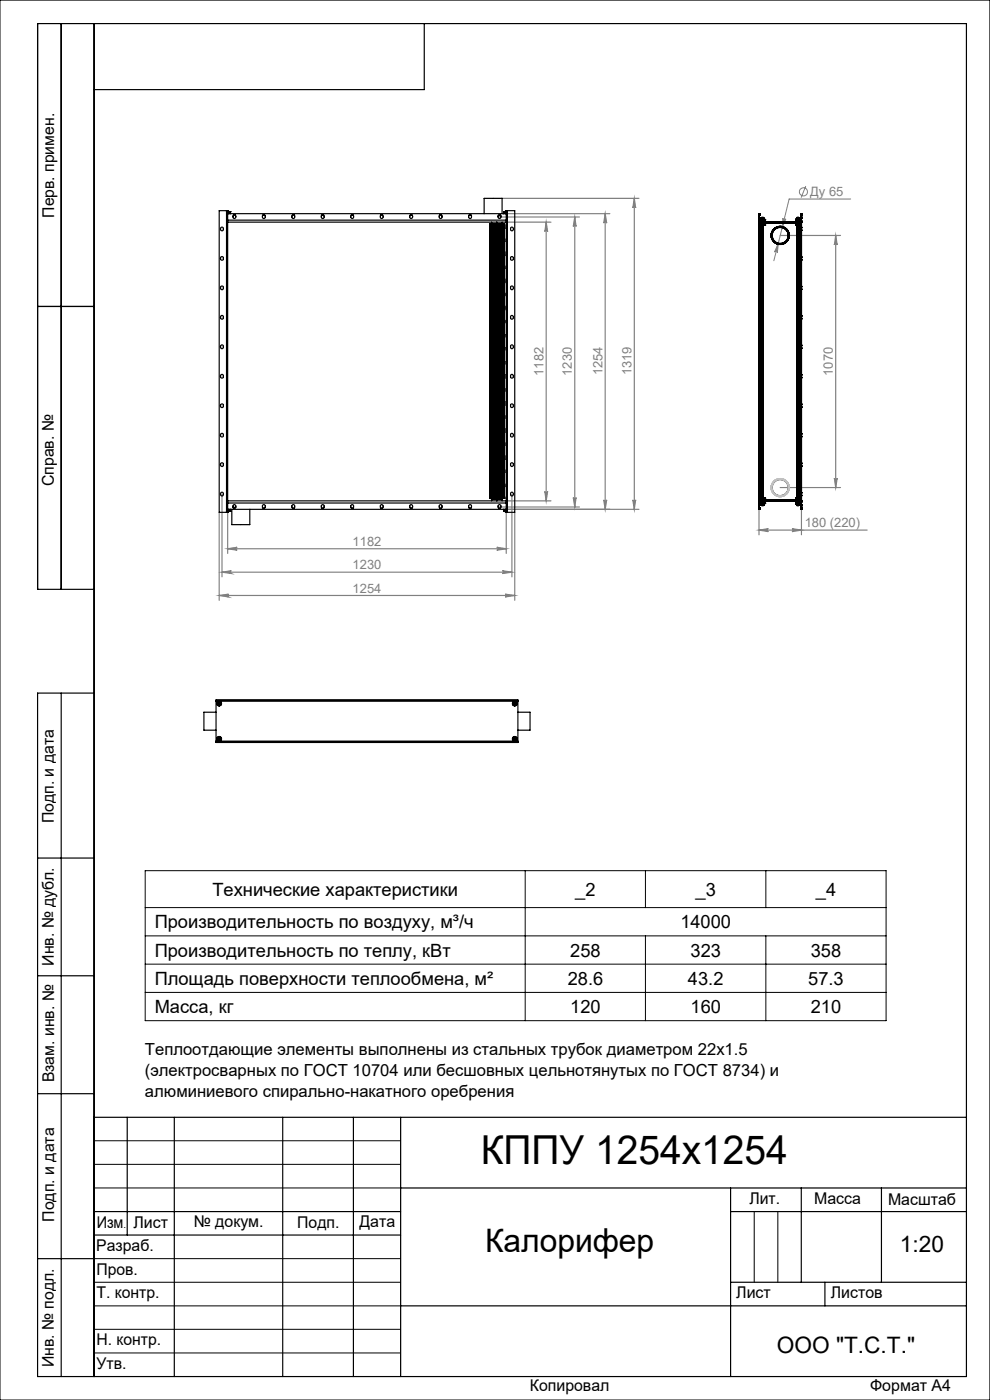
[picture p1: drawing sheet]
<svg xmlns="http://www.w3.org/2000/svg" width="210mm" height="297mm" viewBox="0 0 210 297" stroke-linecap="round" stroke-linejoin="round" font-family="sans-serif">
<defs><g id="words">
<text font-size="8.5" x="102" y="247">КППУ 1254х1254</text>
<text font-size="6.9" x="102.9" y="265.6">Калорифер</text>
<g font-size="4.8">
<text x="190.9" y="265.6">1:20</text>
<text x="164.8" y="287">ООО &quot;Т.С.Т.&quot;</text>
</g>
<g font-size="3.9">
<text x="45.1" y="190.1">Технические характеристики</text>
<text x="122" y="190">_2</text>
<text x="147.5" y="190">_3</text>
<text x="173.1" y="190">_4</text>
<text x="32.8" y="196.9">Производительность по воздуху, м³/ч</text>
<text x="144.3" y="196.9">14000</text>
<text x="32.8" y="202.9">Производительность по теплу, кВт</text>
<text x="121" y="202.9">258</text>
<text x="146.5" y="202.9">323</text>
<text x="172" y="202.9">358</text>
<text x="32.8" y="208.9">Площадь поверхности теплообмена, м²</text>
<text x="120.4" y="208.9">28.6</text>
<text x="145.9" y="208.9">43.2</text>
<text x="171.4" y="208.9">57.3</text>
<text x="32.8" y="214.9">Масса, кг</text>
<text x="121" y="214.9">120</text>
<text x="146.5" y="214.9">160</text>
<text x="172" y="214.9">210</text>
</g>
<g font-size="3.5">
<text x="30.7" y="223.8">Теплоотдающие элементы выполнены из стальных трубок диаметром 22х1.5</text>
<text x="30.7" y="228.3">(электросварных по ГОСТ 10704 или бесшовных цельнотянутых по ГОСТ 8734) и</text>
<text x="30.7" y="232.8">алюминиевого спирально-накатного оребрения</text>
</g>
<g font-size="3.4">
<text x="11.5" y="46.2" transform="rotate(-90 11.5 46.2)">Перв. примен.</text>
<text x="11.4" y="103.2" transform="rotate(-90 11.4 103.2)">Справ. №</text>
<text x="11.4" y="174.7" transform="rotate(-90 11.4 174.7)">Подп. и дата</text>
<text x="11.5" y="204.9" transform="rotate(-90 11.5 204.9)">Инв. № дубл.</text>
<text x="11.5" y="229.6" transform="rotate(-90 11.5 229.6)">Взам. инв. №</text>
<text x="159" y="255.5">Лит.</text>
<text x="172.7" y="255.5">Масса</text>
<text x="188.4" y="255.6">Масштаб</text>
<text x="11.5" y="259.2" transform="rotate(-90 11.5 259.2)">Подп. и дата</text>
<text x="20.5" y="260.4">Изм</text>
<text x="28.3" y="260.4">Лист</text>
<text x="41.1" y="260.4">№ докум.</text>
<text x="63.1" y="260.4">Подп.</text>
<text x="76.2" y="260.4">Дата</text>
<text x="20.4" y="265.4">Разраб.</text>
<text x="20.5" y="275.4">Т. контр.</text>
<text x="20.5" y="270.4">Пров.</text>
<text x="156.2" y="275.4">Лист</text>
<text x="176.2" y="275.4">Листов</text>
<text x="20.5" y="285.4">Н. контр.</text>
<text x="11.4" y="290" transform="rotate(-90 11.4 290)">Инв. № подл.</text>
<text x="20.5" y="290.4">Утв.</text>
<text x="112.4" y="295">Копировал</text>
<text x="184.6" y="295">Формат А4</text>
</g>
<g font-size="2.7" fill="#808080">
<text x="171.9" y="41.6">Ду 65</text>
<text x="115.3" y="79.7" transform="rotate(-90 115.3 79.7)">1182</text>
<text x="121.3" y="79.7" transform="rotate(-90 121.3 79.7)">1230</text>
<text x="127.8" y="79.6" transform="rotate(-90 127.8 79.6)">1254</text>
<text x="133.9" y="79.6" transform="rotate(-90 133.9 79.6)">1319</text>
<text x="176.7" y="79.7" transform="rotate(-90 176.7 79.7)">1070</text>
<text x="170.7" y="111.8">180 (220)</text>
<text x="74.8" y="115.8">1182</text>
<text x="74.8" y="120.7">1230</text>
<text x="74.8" y="125.7">1254</text>
</g>
<text font-size="2.1" x="26.2" y="260.4">.</text>
</g></defs>
<g fill="none" stroke="#808080" stroke-width=".21">
<path d="M170.9 39.5l-1 2.4M165.1 51.6l-.2 2a.31 .31 0 0 0-.2-.4 .31 .31 0 0 0-.4 .3zM166.1 46.3a.31 .31 0 0 0 .2 .4 .31 .31 0 0 0 .4-.3l-.8 1.9zM180.4 42.2h-13l-3.3 13.1"/>
<circle cx="170.4" cy="40.7" r=".85"/>
</g>
<g fill="none" stroke="#808080" stroke-width=".25">
<path d="M106 46h16.9M106.3 42.1h29.2M107.4 47.1h9.5M107.4 45.3h22M115.9 47.1v59.2M115.9 47.1l.3 2a.3 .3 0 0 0-.3-.2 .3 .3 0 0 0-.3 .2zM121.9 46l.3 2a.3 .3 0 0 0-.3-.2 .3 .3 0 0 0-.3 .2zM121.9 46v61.6M128.4 45.3l.3 2a.32 .32 0 0 0-.3-.3 .32 .32 0 0 0-.3 .3zM128.4 45.3v62.8M134.5 42.1v66M134.5 42.1l.3 2a.3 .3 0 0 0-.3-.3 .3 .3 0 0 0-.3 .3z"/>
<path d="M165.5 49.9h12.8M177.3 49.9l.3 2.1a.3 .3 0 0 0-.3-.4 .3 .3 0 0 0-.3 .4zM177.3 49.9v53.5M46.5 108.7v18.6M47.1 104.9v17.5M48.3 108.7v8.7M48.3 116.4h59.1M48.3 116.4l2-.3a.32 .32 0 0 0-.3 .3 .32 .32 0 0 0 .3 .3zM105.4 116.1l2 .3-2 .3a.32 .32 0 0 0 .3-.3 .32 .32 0 0 0-.3-.3zM106 107.6h16.9M107.4 106.3h9.5M107.4 108.1h28.1"/>
<path d="M107.4 108.7v8.7M108.6 104.9v17.5M109.2 108.7v18.6M115.6 104.2a.3 .3 0 0 0 .3 .3 .3 .3 0 0 0 .3-.3l-.3 2.1zM121.6 105.5a.3 .3 0 0 0 .3 .3 .3 .3 0 0 0 .3-.3l-.3 2.1zM128.1 106a.32 .32 0 0 0 .3 .3 .32 .32 0 0 0 .3-.3l-.3 2.1zM134.2 106a.3 .3 0 0 0 .3 .3 .3 .3 0 0 0 .3-.3l-.3 2.1zM161 108.1v5.3M161 112.5h22.9M161 112.5l2-.4a.32 .32 0 0 0-.3 .4 .32 .32 0 0 0 .3 .3zM165.5 103.4h12.8M168 112.1l2 .4-2 .3a.32 .32 0 0 0 .3-.3 .32 .32 0 0 0-.3-.4z"/>
<path d="M170 108.1v5.3M177 101.5a.3 .3 0 0 0 .3 .2 .3 .3 0 0 0 .3-.2l-.3 1.9zM46.5 126.3h62.7M46.5 126.3l2-.3a.3 .3 0 0 0-.3 .3 .3 .3 0 0 0 .3 .3zM47.1 121.4h61.5M47.1 121.4l2-.3a.3 .3 0 0 0-.3 .3 .3 .3 0 0 0 .3 .3zM106.6 121.1l2 .3-2 .3a.3 .3 0 0 0 .3-.3 .3 .3 0 0 0-.3-.3zM107.2 126l2 .3-2 .3a.3 .3 0 0 0 .3-.3 .3 .3 0 0 0-.3-.3z"/>
</g>
<g fill="none" stroke="#000" stroke-width=".21">
<path d="M0 0h210v297h-210zM30.8 184.7h157.2v31.8h-157.2zM30.8 198.5h157.2M30.8 192.5h157.2M111.4 184.7v31.8M136.9 184.7v7.8M136.9 198.5v18M162.5 184.7v7.8M162.5 198.5v18M30.8 204.5h157.2M30.8 210.5h157.2M20 242h65"/>
<path d="M20 247h65M20 252h65M160 257v15M165 257v15M20 267h65M20 272h65M20 277h65M20 282h65M20 287h65"/>
</g>
<g fill="none" stroke="#000" stroke-width=".25">
<path d="M13 5v120M20 5v287M90 5v14h-70M8 65h12M20 125h-12v-120h197v287h-197v-145h12M13 147v145M8 182h12M8 207h12M8 232h12M20 237h185M27 237v25M37 237v55"/>
<path d="M60 237v55M75 237v55M85 237v55M20 257h65M85 252h120M155 252v40M155 257h50M170 252v20M187 252v20M8 267h12M20 262h65M85 277h120"/>
<path d="M155 272h50M175 272v5"/>
</g>
<g fill="#808080">
<path d="M165.1 51.6l-.8 1.9a.31 .31 0 0 1 .4-.3 .31 .31 0 0 1 .2 .4zM166.1 46.3l-.2 2 .8-1.9a.31 .31 0 0 1-.4 .2 .31 .31 0 0 1-.2-.3z"/>
<path d="M161 112.5l2-.4a.32 .32 0 0 0-.3 .4 .32 .32 0 0 0 .3 .3zM168 112.1l2 .4-2 .3a.32 .32 0 0 0 .3-.3 .32 .32 0 0 0-.3-.4z"/>
<path d="M48.3 116.4l2-.3a.32 .32 0 0 0-.3 .3 .32 .32 0 0 0 .3 .3zM105.4 116.1l2 .3-2 .3a.32 .32 0 0 0 .3-.3 .32 .32 0 0 0-.3-.3zM46.5 126.3l2-.3a.3 .3 0 0 0-.3 .3 .3 .3 0 0 0 .3 .3zM107.2 126l2 .3-2 .3a.3 .3 0 0 0 .3-.3 .3 .3 0 0 0-.3-.3z"/>
<path d="M47.1 121.4l2-.3a.3 .3 0 0 0-.3 .3 .3 .3 0 0 0 .3 .3zM106.6 121.1l2 .3-2 .3a.3 .3 0 0 0 .3-.3 .3 .3 0 0 0-.3-.3z"/>
<path d="M177.3 49.9l.3 2.1a.3 .3 0 0 0-.3-.4 .3 .3 0 0 0-.3 .4zM177 101.5a.3 .3 0 0 0 .3 .2 .3 .3 0 0 0 .3-.2l-.3 1.9z"/>
<path d="M115.6 104.2a.3 .3 0 0 0 .3 .3 .3 .3 0 0 0 .3-.3l-.3 2.1zM115.9 47.1l.3 2a.3 .3 0 0 0-.3-.2 .3 .3 0 0 0-.3 .2zM134.2 106a.3 .3 0 0 0 .3 .3 .3 .3 0 0 0 .3-.3l-.3 2.1zM134.5 42.1l.3 2a.3 .3 0 0 0-.3-.3 .3 .3 0 0 0-.3 .3z"/>
<path d="M121.9 46l.3 2a.3 .3 0 0 0-.3-.2 .3 .3 0 0 0-.3 .2zM121.6 105.5a.3 .3 0 0 0 .3 .3 .3 .3 0 0 0 .3-.3l-.3 2.1zM128.4 45.3l.3 2a.32 .32 0 0 0-.3-.3 .32 .32 0 0 0-.3 .3zM128.1 106a.32 .32 0 0 0 .3 .3 .32 .32 0 0 0 .3-.3l-.3 2.1z"/>
</g>
<g fill="none" stroke="#000" stroke-width=".25">
<path d="M48 44.7h.3M48 44.7v64M48 44.7h-1.5v64h1.5M48.3 46.7v59.6M48.3 44.7v2M48.3 45.3h59.1M48.3 46.7h59.1M48.3 47.1h59.1M48.3 44.7h.1v.6M48.4 44.8l.1 .5M48.5 45.3h.4M48.5 45h.4"/>
<path d="M48.5 44.9h.4M48.9 44.9h.1M48.9 44.9v.1M48.9 45v.3M48.9 44.9v.4M49.5 45.6a.34 .34 0 0 1 .5 .1 .34 .34 0 0 1-.1 .5 .34 .34 0 0 1-.5-.1zM49.6 45.6h.3M55.7 45.7a.35 .35 0 0 1 .5 0 .35 .35 0 0 1 0 .5 .35 .35 0 0 1-.5 0zM55.8 45.6h.3M61.9 45.7a.35 .35 0 0 1 .5 0 .35 .35 0 0 1 0 .5 .35 .35 0 0 1-.5 0zM62.1 45.6h.3M68.3 45.6a.36 .36 0 0 1 .5 .1 .36 .36 0 0 1-.2 .5 .36 .36 0 0 1-.4-.1z"/>
<path d="M68.3 45.6h.3M74.5 45.7v-.1a.34 .34 0 0 1 .5 .4 .34 .34 0 0 1-.5 .2zM74.5 45.6h.4M80.8 45.6h.3M80.8 45.6a.36 .36 0 0 1 .5 .4 .36 .36 0 0 1-.6 .2v-.4zM87 45.7a.34 .34 0 0 1 .5 0 .34 .34 0 0 1-.1 .5 .34 .34 0 0 1-.5-.1zM87.1 45.6h.3M93.3 45.6a.36 .36 0 0 1 .5 .1 .36 .36 0 0 1-.1 .5 .36 .36 0 0 1-.5-.1zM93.3 45.6h.3M99.6 45.6a.36 .36 0 0 1 .4 .1 .36 .36 0 0 1-.1 .5 .36 .36 0 0 1-.5-.1zM99.6 45.6h.3M102.7 45.3v-3.2h3.8v3.2"/>
<path d="M103.9 59.5h.1M103.9 59.7h.1M103.9 56.7h.1M103.9 59.2h.1M103.9 57h.1M103.9 53.7h.1M103.9 53.5h.1M103.9 54h.1M103.9 54.2h.1M103.9 56.5h.1M103.9 51h.1M103.9 51.2h.1"/>
<path d="M103.9 60h.1M103.9 50.7h.1M103.9 47.7h.1M103.9 48h.1M103.9 48.5h.1M103.9 48.2h.1M103.9 58.7h1.1M103.9 59.5h1.1M103.9 59.7h1.1M103.9 56.7h1.1M103.9 59.2h1.1M103.9 56h1.1"/>
<path d="M103.9 55.9h1.1M103.9 56.2h1.1M103.9 57h1.1M103.9 57.3h1.1M103.9 57.2h1.1M103.9 57.7h1.1M103.9 58h1.5M103.9 58h1.1M103.9 56.5h1.1M103.9 58.2h1.1M103.9 58.5h1.5M103.9 58.5h1.1"/>
<path d="M103.9 59h1.1M103.9 60h1.1M103.9 57.7h1.5M103.9 53.5h1.1M103.9 53.7h1.1M103.9 54.2h1.1M103.9 54.5h1.1M103.9 52.2h1.1M103.9 52.5h1.5M103.9 52.5h1.1M103.9 52.7h1.1M103.9 53.2h1.1"/>
<path d="M103.9 54h1.1M103.9 54.7h1.1M103.9 55h1.5M103.9 55h1.1M103.9 55.2h1.5M103.9 55.2h1.1M103.9 55.5h1.1M103.9 55.7h1.5M103.9 55.7h1.1M103.9 57.5h1.1M103.9 51h1.1M103.9 51.2h1.1"/>
<path d="M103.9 51.5h1.1M103.9 52.2h1.5M103.9 50.7h1.1M103.9 48.8h1.1M103.9 49h1.1M103.9 49h1.5M103.9 49.7h1.1M103.9 49.9h1.1M103.9 49.9h1.5M103.9 50h1.1M103.9 51.7h1.1M103.9 50h1.5"/>
<path d="M103.9 53h1.1M103.9 52.9h1.1M103.9 48h1.1M103.9 50.2h1.1M103.9 50.5h1.1M103.9 50.4h1.1M103.9 49.7h1.5M103.9 47.5h1.1M103.9 47.7h1.1M103.9 48.2h1.1M103.9 49.5h1.1M103.9 49.2h1.1"/>
<path d="M103.9 48.5h1.1M103.9 52h1.1M103.9 49.2h1.5M103.9 54.7h.3M103.9 52.9h.3M103.9 50.2h.3M103.9 52h.3M103.9 48.8h.3M103.9 49.5h.3M103.9 50.4h.3M103.9 52.7h.3M103.9 53.2h.3"/>
<path d="M103.9 54.5h.3M103.9 55.5h.3M103.9 55.9h.3M103.9 56.2h.3M103.9 51.5h.3M103.9 47.4h.3M103.9 51.7h.3M103.9 58.9h.3M103.9 57.3h.3M103.9 57.5h.3M103.9 58.2h.3M103.9 58.7h.3"/>
<path d="M103.9 47.4v.1M103.9 48.7v.1M103.9 49h.1M103.9 49.2h.1M103.9 49.5h.1M103.9 49.7h.1M103.9 49.9v.1M103.9 50.2h.1M103.9 50.4v.1M103.9 51.5h.1M103.9 51.7h.1M103.9 52h.1"/>
<path d="M103.9 52.2h.1M103.9 52.5h.1M103.9 52.7h.1M103.9 52.9v.1M103.9 53.2h.1M103.9 54.5h.1M103.9 54.7h.1M103.9 55h.1M103.9 55.2h.1M103.9 55.5h.1M103.9 55.7h.1M103.9 55.9v.1"/>
<path d="M103.9 56.2h.1M103.9 57.2v.1M103.9 57.5h.1M103.9 57.7h.1M103.9 58h.1M103.9 58.2h.1M103.9 58.5h.1M103.9 58.7h.1M103.9 58.9v.1M103.9 56.7l.3 .1M103.9 59.5h.3M103.9 56.2l.3 .1"/>
<path d="M103.9 57h.3M103.9 56h.3M103.9 56.5h.3M103.9 58.7l.3 .1M103.9 59h.3M103.9 59.2l.3 .1M103.9 59.7l.3 .1M103.9 60h.3M103.9 53.5h.3M103.9 53.7l.3 .1M103.9 54h.3M103.9 54.2l.3 .1"/>
<path d="M103.9 51.2l.3 .1M103.9 50.7l.3 .1M103.9 51h.3M103.9 53h.3M103.9 53.2l.3 .1M103.9 48h.3M103.9 47.5h.3M103.9 50.5h.3M103.9 48.2l.3 .1M103.9 50.2l.3 .1M103.9 47.7l.3 .1M103.9 48.5h.3"/>
<path d="M104.2 58.7h1.2M104.2 59.4h1.2M104.2 56.8h1.2M104.2 56.7h1.2M104.2 59.5h1.2M104.2 56.3h1.2M104.2 57h1.2M104.2 57.3h1.2M104.2 57.2h1.2M104.2 56h1.2M104.2 55.9h1.2M104.2 56.2h1.2"/>
<path d="M104.2 56.5h1.2M104.2 56.4h1.2M104.2 58.2h1.2M104.2 58.8h1.2M104.2 59h1.2M104.2 58.9h1.2M104.2 59.3h1.2M104.2 59.2h1.2M104.2 59.8h1.2M104.2 59.7h1.2M104.2 56.9h1.2M104.2 53.4h1.2"/>
<path d="M104.2 54.2h1.2M104.2 54.5h1.2M104.2 53.2h1.2M104.2 53.5h1.2M104.2 53.8h1.2M104.2 53.7h1.2M104.2 54h1.2M104.2 53.9h1.2M104.2 54.3h1.2M104.2 54.4h1.2M104.2 54.7h1.2M104.2 55.5h1.2"/>
<path d="M104.2 57.5h1.2M104.2 57.4h1.2M104.2 50.9h1.2M104.2 51.3h1.2M104.2 51.2h1.2M104.2 51.5h1.2M104.2 59.9h1.2M104.2 50.8h1.2M104.2 50.7h1.2M104.2 51h1.2M104.2 51.4h1.2M104.2 51.7h1.2"/>
<path d="M104.2 52.7h1.2M104.2 53h1.2M104.2 52.9h1.2M104.2 53.3h1.2M104.2 47.9h1.2M104.2 50.2h1.2M104.2 48h1.2M104.2 47.5h1.2M104.2 47.4h1.2M104.2 47.7h1.2M104.2 48.7h1.2M104.2 48.2h1.2"/>
<path d="M104.2 50.4h1.2M104.2 50.5h1.2M104.2 48.3h1.2M104.2 49.5h1.2M104.2 50.3h1.2M104.2 52h1.2M104.2 48.8h1.2M104.2 47.8h1.2M104.2 48.4h1.2M104.2 48.5h1.2M104.2 47.5v.2M104.2 47.8v.1"/>
<path d="M104.2 48v.2M104.2 48.3v.1M104.2 48.5v.2M104.2 48.8v1.4M104.2 50.3v.1M104.2 50.5v.2M104.2 50.8v.1M104.2 51v.2M104.2 51.3v.1M104.2 51.5v.2M104.2 51.7v1.2M104.2 53v.2"/>
<path d="M104.2 53.3v.1M104.2 53.5v.2M104.2 53.8v.1M104.2 54v.2M104.2 54.3v.1M104.2 54.5v.2M104.2 54.7v1.2M104.2 56v.2M104.2 56.3v.1M104.2 56.5v.2M104.2 56.8v.1M104.2 57v.2"/>
<path d="M104.2 57.3v.1M104.2 57.5v1.2M104.2 58.8v.1M104.2 59v.2M104.2 59.3v.1M104.2 59.5v.2M104.2 59.8v.1M104.2 59.4l-.3 .1M104.2 56.7h-.3M104.2 57.2h-.3M104.2 56.4l-.3 .1M104.2 59.2h-.3"/>
<path d="M104.2 59.7h-.3M104.2 56.9l-.3 .1M104.2 53.4l-.3 .1M104.2 54.2h-.3M104.2 53.7h-.3M104.2 53.9l-.3 .1M104.2 54.4l-.3 .1M104.2 54.7h-.3M104.2 57.4l-.3 .1M104.2 50.9l-.3 .1M104.2 51.2h-.3M104.2 59.9l-.3 .1"/>
<path d="M104.2 50.7h-.3M104.2 51.4l-.3 .1M104.2 51.7h-.3M104.2 47.9l-.3 .1M104.2 47.7h-.3M104.2 48.7h-.3M104.2 48.2h-.3M104.2 48.4l-.3 .1M104.3 47.1v.3M105 54h.1M105 53.5h.1M105 51.2h.1"/>
<path d="M105 59.2h.1M105 59.5h.1M105 59.7h.1M105 47.7h.1M105 48.2h.1M105 48.5h.1M105 48h.1M105 53.7h.1M105 54.2h.1M105 50.7h.1M105 51h.1M105 56.5h.1"/>
<path d="M105 56.7h.1M105 57h.1M105 60h.1M105 53h1.9M105 54.5h1.9M105 54h1.9M105 53.7h1.9M105 52h1.9M105 54.7h1.9M105 53.5h1.9M105 52.9h1.9M105 50.2h1.9"/>
<path d="M105 51.2h1.9M105 51.7h1.9M105 59.2h1.9M105 59.5h1.9M105 59.7h1.9M105 60h1.9M105 47.7h1.9M105 48h1.9M105 48.2h1.9M105 48.5h1.9M105 48.8h1.9M105 49.2h1.9"/>
<path d="M105 49.5h1.9M105 50.5h1.9M105 50.4h1.9M105 50.7h1.9M105 52.2h1.9M105 52.5h1.9M105 52.7h1.9M105 53.2h1.9M105 54.2h1.9M105 55h1.9M105 55.2h1.9M105 55.5h1.9"/>
<path d="M105 55.7h1.9M105 56h1.9M105 55.9h1.9M105 56.2h1.9M105 51.5h1.9M105 49h1.9M105 47.5h1.9M105 49.7h1.9M105 50h1.9M105 49.9h1.9M105 51h1.9M105 58.2h1.9"/>
<path d="M105 58.5h1.9M105 59h1.9M105 57.3h1.9M105 57.2h1.9M105 56.5h1.9M105 56.7h1.9M105 57h1.9M105 57.5h1.9M105 57.7h1.9M105 58h1.9M105 58.7h1.9M105 53h.4"/>
<path d="M105 47.4v.1M105 48.7v.1M105 49h.1M105 49.2h.1M105 49.5h.1M105 49.7h.1M105 49.9v.1M105 50.2h.1M105 50.4v.1M105 51.5h.1M105 51.7h.1M105 52h.1"/>
<path d="M105 52.2h.1M105 52.5h.1M105 52.7h.1M105 52.9v.1M105 53.2h.1M105 54.5h.1M105 54.7h.1M105 55h.1M105 55.2h.1M105 55.5h.1M105 55.7h.1M105 55.9v.1"/>
<path d="M105 56.2h.1M105 57.2v.1M105 57.5h.1M105 57.7h.1M105 58h.1M105 58.2h.1M105 58.5h.1M105 58.7h.1M105 58.9v.1M105 53.7l.4 .1M105 54.7h.4M105 52.9h.4"/>
<path d="M105 50.2h.4M105 52h.4M105 59.5h.4M105 59.7l.4 .1M105 60h.4M105 48h.4M105 48.5h.4M105 48.8h.4M105 49.2h.4M105 49.5h.4M105 50.2l.4 .1M105 50.5h.4"/>
<path d="M105 50.4h.4M105 50.7l.4 .1M105 48.2l.4 .1M105 52.2h.4M105 52.5h.4M105 52.7h.4M105 53.2l.4 .1M105 53.2h.4M105 53.5h.4M105 54h.4M105 54.2l.4 .1M105 54.5h.4"/>
<path d="M105 55.2h.4M105 55.5h.4M105 55.7h.4M105 56h.4M105 55.9h.4M105 56.2l.4 .1M105 56.2h.4M105 51.2l.4 .1M105 51.5h.4M105 47.7l.4 .1M105 47.5h.4M105 47.4h.4"/>
<path d="M105 49h.4M105 49.7h.4M105 50h.4M105 49.9h.4M105 51h.4M105 58.5h.4M105 51.7h.4M105 59h.4M105 58.9h.4M105 57.3h.4M105 55h.4M105 56.5h.4"/>
<path d="M105 56.7l.4 .1M105 57h.4M105 57.5h.4M105 57.7h.4M105 58h.4M105 58.2h.4M105 58.7l.4 .1M105 58.7h.4M105 59.2l.4 .1M105.4 53h1.2M105.4 53.9h1.2M105.4 53.7h1.2"/>
<path d="M105.4 54.7h1.2M105.4 53.8h1.2M105.4 54.4h1.2M105.4 53.4h1.2M105.4 52.9h1.2M105.4 50.2h1.2M105.4 52h1.2M105.4 59.5h1.2M105.4 59.4h1.2M105.4 59.8h1.2M105.4 59.7h1.2M105.4 47.7h1.2"/>
<path d="M105.4 48h1.2M105.4 48.5h1.2M105.4 48.4h1.2M105.4 48.8h1.2M105.4 48.7h1.2M105.4 49.2h1.5M105.4 49.5h1.2M105.4 50.3h1.2M105.4 50.5h1.2M105.4 50.4h1.2M105.4 50.8h1.2M105.4 50.7h1.2"/>
<path d="M105.4 48.3h1.2M105.4 48.2h1.2M105.4 52.2h1.5M105.4 52.5h1.5M105.4 52.7h1.2M105.4 53.3h1.2M105.4 53.2h1.2M105.4 53.5h1.2M105.4 54h1.2M105.4 54.3h1.2M105.4 54.2h1.2M105.4 54.5h1.2"/>
<path d="M105.4 47.9h1.2M105.4 55.2h1.5M105.4 55.5h1.2M105.4 55.7h1.5M105.4 56h1.2M105.4 55.9h1.2M105.4 56.3h1.2M105.4 56.2h1.2M105.4 51.3h1.2M105.4 51.2h1.2M105.4 51.5h1.2M105.4 51.4h1.2"/>
<path d="M105.4 47.8h1.2M105.4 47.5h1.2M105.4 47.4h1.5M105.4 49h1.5M105.4 49.7h1.5M105.4 50h1.5M105.4 49.9h1.5M105.4 51h1.2M105.4 50.9h1.2M105.4 58.5h1.5M105.4 51.7h1.2M105.4 59h1.2"/>
<path d="M105.4 58.9h1.2M105.4 59.9h1.2M105.4 57.3h1.2M105.4 57.2h1.2M105.4 55h1.5M105.4 56.5h1.2M105.4 56.4h1.2M105.4 56.8h1.2M105.4 56.7h1.2M105.4 57h1.2M105.4 56.9h1.2M105.4 57.5h1.2"/>
<path d="M105.4 57.4h1.2M105.4 57.7h1.5M105.4 58h1.5M105.4 58.2h1.2M105.4 58.8h1.2M105.4 58.7h1.2M105.4 59.3h1.2M105.4 59.2h1.2M105.4 47.1v.3M105.4 47.5v.2M105.4 47.8v.1M105.4 48v.2"/>
<path d="M105.4 48.3v.1M105.4 48.5v.2M105.4 48.8v1.4M105.4 50.3v.1M105.4 50.5v.2M105.4 50.8v.1M105.4 51v.2M105.4 51.3v.1M105.4 51.5v.2M105.4 51.7v1.2M105.4 53v.2M105.4 53.3v.1"/>
<path d="M105.4 53.5v.2M105.4 53.8v.1M105.4 54v.2M105.4 54.3v.1M105.4 54.5v.2M105.4 54.7v1.2M105.4 56v.2M105.4 56.3v.1M105.4 56.5v.2M105.4 56.8v.1M105.4 57v.2M105.4 57.3v.1"/>
<path d="M105.4 57.5v1.2M105.4 58.8v.1M105.4 59v.2M105.4 59.3v.1M105.4 59.5v.2M105.4 59.8v.1M105.4 53.9l-.4 .1M105.4 53.7h-.4M105.4 54.7h-.4M105.4 54.4l-.4 .1M105.4 53.4l-.4 .1M105.4 59.4l-.4 .1"/>
<path d="M105.4 59.7h-.4M105.4 47.7h-.4M105.4 48.4l-.4 .1M105.4 48.7h-.4M105.4 50.7h-.4M105.4 48.2h-.4M105.4 54.2h-.4M105.4 47.9l-.4 .1M105.4 51.2h-.4M105.4 51.4l-.4 .1M105.4 50.9l-.4 .1M105.4 51.7h-.4"/>
<path d="M105.4 59.9l-.4 .1M105.4 57.2h-.4M105.4 56.4l-.4 .1M105.4 56.7h-.4M105.4 56.9l-.4 .1M105.4 57.4l-.4 .1M105.4 59.2h-.4M105.8 45.6a.36 .36 0 0 1 .5 .1 .36 .36 0 0 1-.2 .5 .36 .36 0 0 1-.4-.1zM106.2 45.7l-.5 .1M106.5 47.1v.3M106.6 53.9l.3 .1M106.6 53.7h.3"/>
<path d="M106.6 54.7h.3M106.6 54.4l.3 .1M106.6 53.4l.3 .1M106.6 52.9h.3M106.6 50.2h.3M106.6 52h.3M106.6 59.4l.3 .1M106.6 59.7h.3M106.6 47.7h.3M106.6 48.4l.3 .1M106.6 48.8h.3M106.6 48.7h.3"/>
<path d="M106.6 49.5h.3M106.6 50.4h.3M106.6 50.7h.3M106.6 48.2h.3M106.6 52.7h.3M106.6 53.2h.3M106.6 54.2h.3M106.6 54.5h.3M106.6 47.9l.3 .1M106.6 55.5h.3M106.6 55.9h.3M106.6 56.2h.3"/>
<path d="M106.6 51.2h.3M106.6 51.5h.3M106.6 51.4l.3 .1M106.6 50.9l.3 .1M106.6 51.7h.3M106.6 58.9h.3M106.6 59.9l.3 .1M106.6 57.3h.3M106.6 57.2h.3M106.6 56.4l.3 .1M106.6 56.7h.3M106.6 56.9l.3 .1"/>
<path d="M106.6 57.5h.3M106.6 57.4l.3 .1M106.6 58.2h.3M106.6 58.7h.3M106.6 59.2h.3M106.6 47.5v.2M106.6 47.8v.1M106.6 48v.2M106.6 48.3v.1M106.6 48.5v.2M106.6 48.8v1.4M106.6 50.3v.1"/>
<path d="M106.6 50.5v.2M106.6 50.8v.1M106.6 51v.2M106.6 51.3v.1M106.6 51.5v.2M106.6 51.7v1.2M106.6 53v.2M106.6 53.3v.1M106.6 53.5v.2M106.6 53.8v.1M106.6 54v.2M106.6 54.3v.1"/>
<path d="M106.6 54.5v.2M106.6 54.7v1.2M106.6 56v.2M106.6 56.3v.1M106.6 56.5v.2M106.6 56.8v.1M106.6 57v.2M106.6 57.3v.1M106.6 57.5v1.2M106.6 58.8v.1M106.6 59v.2M106.6 59.3v.1"/>
<path d="M106.6 59.5v.2M106.6 59.8v.1M106.8 44.9v.4M106.8 44.9v.1M106.8 44.9h.1M106.8 45v.3M106.8 45.3h.3M106.8 45h.3M106.8 44.9h.3M106.9 54h.1M106.9 53.5h.1M106.9 51.2h.1"/>
<path d="M106.9 59.2h.1M106.9 59.5h.1M106.9 59.7h.1M106.9 47.7h.1M106.9 48.2h.1M106.9 48.5h.1M106.9 48h.1M106.9 53.7h.1M106.9 54.2h.1M106.9 50.7h.1M106.9 51h.1M106.9 56.5h.1"/>
<path d="M106.9 56.7h.1M106.9 57h.1M106.9 60h.1M106.9 53h-.3M106.9 47.4v.1M106.9 48.7v.1M106.9 49h.1M106.9 49.2h.1M106.9 49.5h.1M106.9 49.7h.1M106.9 49.9v.1M106.9 50.2h.1"/>
<path d="M106.9 50.4v.1M106.9 51.5h.1M106.9 51.7h.1M106.9 52h.1M106.9 52.2h.1M106.9 52.5h.1M106.9 52.7h.1M106.9 52.9v.1M106.9 53.2h.1M106.9 54.5h.1M106.9 54.7h.1M106.9 55h.1"/>
<path d="M106.9 55.2h.1M106.9 55.5h.1M106.9 55.7h.1M106.9 55.9v.1M106.9 56.2h.1M106.9 57.2v.1M106.9 57.5h.1M106.9 57.7h.1M106.9 58h.1M106.9 58.2h.1M106.9 58.5h.1M106.9 58.7h.1"/>
<path d="M106.9 58.9v.1M106.9 53.7l-.3 .1M106.9 59.5h-.3M106.9 59.7l-.3 .1M106.9 60h-.3M106.9 48h-.3M106.9 48.5h-.3M106.9 50.2l-.3 .1M106.9 50.5h-.3M106.9 50.7l-.3 .1M106.9 48.2l-.3 .1M106.9 53.2l-.3 .1"/>
<path d="M106.9 53.5h-.3M106.9 54h-.3M106.9 54.2l-.3 .1M106.9 56h-.3M106.9 56.2l-.3 .1M106.9 51.2l-.3 .1M106.9 47.7l-.3 .1M106.9 47.5h-.3M106.9 51h-.3M106.9 59h-.3M106.9 56.5h-.3M106.9 56.7l-.3 .1"/>
<path d="M106.9 57h-.3M106.9 58.7l-.3 .1M106.9 59.2l-.3 .1M107.2 44.8l-.1 .5M107.4 46.7v59.6M107.4 44.7h.2M107.4 44.7v2M107.4 44.7h-.2v.6M107.6 44.7h1.6v64h-1.6M107.6 44.7v64M161 48.3v.6M161 54.5v.6"/>
<path d="M161 47.1h.4M161 45.6v.6M161 46.9l.3 .2M161 54.5h.2M161 45.3h.1M161 47.1h9M161 55.1h.2M161 48.9h.2M161 48.3h.2M161 45.3v1.6M161 47.1v59.2M161 45.6h.1"/>
<path d="M161 46.2h.1M161 46.9h.1M161 54.5h.1M161 55.1h.1M161 48.3h.1M161 48.9h.1M161 47.1h.1M161.1 45.6v.6M161.1 46.9l.2 .2M161.1 45.3v1.6M161.1 45.6h.1M161.1 46.2h.1"/>
<path d="M161.1 45.3h.1M161.1 46.9h.1M161.2 54.5v.6M161.2 48.3v.6M161.2 47.1h.2M161.2 47.1v59.2M161.2 54.5h.1M161.2 55.1h.1M161.2 48.3h.1M161.2 47.1h.1M161.2 48.9h.1M161.2 47.3h8.6"/>
<path d="M161.2 47.1v.2M161.2 47.3h.1M161.3 47.4h.9zM161.3 47.3h.9zM161.3 47.1h.9zM161.3 47h.9zM161.3 46.6h.2M161.3 46.9h.2M161.3 46.6h.1M161.3 46.9h.1M161.3 46.6v.5M161.3 47.3v.4"/>
<path d="M161.3 46.9v.1M161.3 47.1h8.5M161.3 47.1h.1M161.3 47.4h.1M161.3 47.7h.2M161.3 47.7h.1M161.3 47.4h.2M161.3 47.7h.8zM161.3 46.5h.8zM161.3 47h.8zM161.3 46.5v.1M161.4 47.1h.6"/>
<path d="M161.4 47.3h.6M161.4 47.1v59.3M161.4 47.1h.1M161.4 47.3h.1M161.5 47.4h.1M161.5 47.7h.1M161.5 47.4h.5zM161.5 47.3h.5zM161.5 47.1h.5zM161.5 47h.5zM161.5 46.9h.1M161.5 46.6h.1"/>
<path d="M161.5 46.2h.5zM161.5 46.5h.5zM161.5 46.2v1.5M161.5 47.7h.4M161.5 46.1h.4zM161.5 46.6h.5M161.5 46.9h.5M161.5 46.1v.1M161.5 47.4h.4M161.5 46.6v.3M161.5 47.4v.3M161.9 47.6a1.31 1.31 0 0 1 1.3-.3h5.1a.55 .55 0 0 1 .9 .3"/>
<path d="M161.9 47.6a1.99 1.99 0 0 1 1.8-.3h3.6a2.08 2.08 0 0 1 1.9 .3M161.9 47.6v58.2M161.9 47.4h.1M161.9 47.7h.1M161.9 46.1l.1 1.6M161.9 47.4v58.6M162 46.9h.1M162 46.6h.1M162 46.6v.3M162 46.9h.2M162 46.6h.2M162 47.7h.2"/>
<path d="M162 47.4h.2M162 47.1h.1M162 47.3h.1M162.1 47.7h.1M162.1 46.5l.1 .1M162.2 47.4h.1M162.2 47.7h.1M162.2 46.9h.1M162.2 46.6h.1M162.2 46.6v.5M162.2 46.9l-.1 .1M162.2 47.3v.4"/>
<path d="M168.7 47.4h1.1zM168.7 47.3h1.1zM168.7 47.1h1.1zM168.7 47h1.1zM168.7 47.3l.1 .4M168.8 47.4h.1M168.8 47.7h.1M168.8 47.7h.2M168.8 46.6h.1M168.8 46.6h.2M168.8 46.9h.2M168.8 46.9h.1"/>
<path d="M168.8 46.6l-.1 .5M168.8 46.9v.1M168.8 47.4h.2M168.8 47.7h.9zM168.8 46.5h.9zM168.8 47h.9zM168.8 46.5v.1M168.9 47.1h.6M168.9 47.3h.6M168.9 47.1h.1M168.9 47.3h.1M169 47.4h.1"/>
<path d="M169 47.4h.5zM169 47.7h.1M169 46.2h.5zM169 47.3h.5zM169 47.1h.5zM169 47h.5zM169 46.5h.5zM169 46.9h.1M169 46.6h.1M169 46.2v1.5M169 46.6h.4M169 46.9h.4"/>
<path d="M169 46.6v.3M169.1 47.7h.3M169.1 46.1h.3zM169.1 46.1l-.1 .1M169.1 47.4h.3M169.1 47.4v58.6M169.2 47.6v58.2M169.4 47.7h.1M169.4 47.4h.1M169.4 46.6h.1M169.4 46.9h.1M169.4 46.1l.1 1.6"/>
<path d="M169.4 46.6v.3M169.4 47.4v.3M169.5 47.7h.2M169.5 46.6h.2M169.5 46.9h.2M169.5 47.4h.2M169.5 47.1h.3M169.5 47.1h.5M169.5 47.1v59.3M169.5 47.1h.1M169.5 47.3h.1M169.7 47.7h.1"/>
<path d="M169.7 46.5v.1M169.7 47.4h.1M169.7 46.9h.1M169.7 46.6h.1M169.7 46.6v.3M169.7 47.4v.3M169.7 46.9v.1M169.8 47v.4M169.8 47.1h.1M169.8 47.3h.1M169.8 54.5v.6M169.8 48.3v.6"/>
<path d="M169.8 54.5h.2M169.8 55.1h.2M169.8 48.9h.2M169.8 48.3h.2M169.8 47.1v59.2M169.8 54.5h.1M169.8 48.9h.1M169.8 48.3h.1M169.8 55.1h.1M169.9 45.6v.6M169.9 46.9l-.1 .2M169.9 45.3h.1"/>
<path d="M169.9 45.6h.1M169.9 46.2h.1M169.9 45.3v1.6M169.9 46.9h.1M170 54.5v.6M170 48.3v.6M170 45.6v.6M170 46.9l-.2 .2M170 45.3v1.6M170 47.1v59.2M170 55.1h.1M170 54.5h.1"/>
<path d="M170 48.9h.1M170 48.3h.1M170 47.1h.1M170 46.2h.1M170 45.6h.1M170 46.9h.1M170 45.3h.1M46.8 73.3a.35 .35 0 0 1 .5 0 .35 .35 0 0 1 0 .5 .35 .35 0 0 1-.5 0zM46.8 67.1a.34 .34 0 0 1 .5 0 .34 .34 0 0 1 0 .4 .34 .34 0 0 1-.5 .1zM47 79.4h.2l.2 .3v.3l-.2 .2-.4-.1v-.4zM103.9 68.2h.1M103.9 68.5h.1"/>
<path d="M103.9 68h.1M103.9 71h.1M103.9 71.2h.1M103.9 71.5h.1M103.9 65.2h.1M103.9 65.5h.1M103.9 79.5h.1M103.9 79.7h.1M103.9 80h.1M103.9 65h.1M103.9 65.7h.1M103.9 73.7h.1"/>
<path d="M103.9 74h.1M103.9 62.2h.1M103.9 62.5h.1M103.9 62.7h.1M103.9 77h.1M103.9 74.2h.1M103.9 76.7h.1M103.9 77.2h.1M103.9 68.2h1.1M103.9 69.2h1.5M103.9 69.2h1.1M103.9 68.5h1.1"/>
<path d="M103.9 67.7h1.1M103.9 72.2h1.1M103.9 72.5h1.1M103.9 72.5h1.5M103.9 74.8h1.1M103.9 61.2h1.1M103.9 61.5h1.1M103.9 68.8h1.1M103.9 62h1.1M103.9 61.9h1.1M103.9 62.2h1.1M103.9 69.5h1.1"/>
<path d="M103.9 70h1.5M103.9 70h1.1M103.9 70.5h1.1M103.9 70.4h1.1M103.9 69.7h1.1M103.9 70.7h1.1M103.9 68h1.1M103.9 72h1.1M103.9 66.2h1.1M103.9 66.5h1.5M103.9 66.5h1.1M103.9 66.7h1.5"/>
<path d="M103.9 66.7h1.1M103.9 67h1.1M103.9 67.2h1.5M103.9 67.2h1.1M103.9 67.5h1.1M103.9 67.4h1.1M103.9 69h1.1M103.9 69.7h1.5M103.9 71h1.1M103.9 71.2h1.1M103.9 71.5h1.1M103.9 71.8h1.1"/>
<path d="M103.9 71.7h1.1M103.9 60.3h1.1M103.9 60.2h1.1M103.9 60.5h1.1M103.9 74.7h1.1M103.9 75h1.1M103.9 65.2h1.1M103.9 65.5h1.1M103.9 65.7h1.1M103.9 70.2h1.1M103.9 79h1.1M103.9 72.7h1.1"/>
<path d="M103.9 73h1.1M103.9 73.5h1.1M103.9 73.4h1.1M103.9 73.7h1.1M103.9 64h1.1M103.9 64h1.5M103.9 64.2h1.1M103.9 64.7h1.1M103.9 65h1.1M103.9 79.2h1.1M103.9 79.5h1.1M103.9 79.7h1.1"/>
<path d="M103.9 80h1.1M103.9 75.2h1.1M103.9 75.5h1.1M103.9 75.5h1.5M103.9 63h1.1M103.9 63.2h1.1M103.9 63.5h1.1M103.9 63.7h1.1M103.9 63.7h1.5M103.9 78h1.1M103.9 78h1.5M103.9 78.2h1.1"/>
<path d="M103.9 64.5h1.1M103.9 78.7h1.1M103.9 72.7h1.5M103.9 66h1.1M103.9 73.2h1.1M103.9 77h1.1M103.9 77.2h1.1M103.9 74h1.1M103.9 74.5h1.1M103.9 60.7h1.1M103.9 61h1.1M103.9 61h1.5"/>
<path d="M103.9 61.2h1.5M103.9 61.7h1.1M103.9 76h1.5M103.9 76h1.1M103.9 75.9h1.1M103.9 75.9h1.5M103.9 76.2h1.1M103.9 62.5h1.1M103.9 62.7h1.1M103.9 77.5h1.1M103.9 77.7h1.1M103.9 78.5h1.5"/>
<path d="M103.9 78.5h1.1M103.9 64.4h1.1M103.9 75.7h1.1M103.9 75.2h1.5M103.9 78.7h1.5M103.9 76.5h1.1M103.9 74.2h1.1M103.9 76.7h1.1M103.9 61.7h.3M103.9 63.5h.3M103.9 60.7h.3M103.9 78.2h.3"/>
<path d="M103.9 78.9h.3M103.9 60.5h.3M103.9 61.5h.3M103.9 61.9h.3M103.9 63h.3M103.9 63.2h.3M103.9 64.4h.3M103.9 64.7h.3M103.9 66h.3M103.9 66.2h.3M103.9 67h.3M103.9 67.4h.3"/>
<path d="M103.9 67.7h.3M103.9 68.8h.3M103.9 69h.3M103.9 74.8h.3M103.9 75h.3M103.9 75.7h.3M103.9 76.4h.3M103.9 77.5h.3M103.9 64.2h.3M103.9 79.2h.3M103.9 74.5h.3M103.9 69.5h.3"/>
<path d="M103.9 70.2h.3M103.9 73.2h.3M103.9 73.4h.3M103.9 60.3h.3M103.9 71.8h.3M103.9 76.2h.3M103.9 73h.3M103.9 77.7h.3M103.9 72h.3M103.9 72.2h.3M103.9 70.4h.3M103.9 70.7h.3"/>
<path d="M103.9 60.2v.1M103.9 60.5h.1M103.9 60.7h.1M103.9 61h.1M103.9 61.2h.1M103.9 61.5h.1M103.9 61.7h.1M103.9 61.9v.1M103.9 63h.1M103.9 63.2h.1M103.9 63.5h.1M103.9 63.7h.1"/>
<path d="M103.9 64h.1M103.9 64.2h.1M103.9 64.4v.1M103.9 64.7h.1M103.9 66h.1M103.9 66.2h.1M103.9 66.5h.1M103.9 66.7h.1M103.9 67h.1M103.9 67.2h.1M103.9 67.4v.1M103.9 67.7h.1"/>
<path d="M103.9 68.7v.1M103.9 69h.1M103.9 69.2h.1M103.9 69.5h.1M103.9 69.7h.1M103.9 70h.1M103.9 70.2h.1M103.9 70.4v.1M103.9 70.7h.1M103.9 71.7v.1M103.9 72h.1M103.9 72.2h.1"/>
<path d="M103.9 72.5h.1M103.9 72.7h.1M103.9 73h.1M103.9 73.2h.1M103.9 73.4v.1M103.9 74.5h.1M103.9 74.7v.1M103.9 75h.1M103.9 75.2h.1M103.9 75.5h.1M103.9 75.7h.1M103.9 75.9v.1"/>
<path d="M103.9 76.2h.1M103.9 76.4v.1M103.9 77.5h.1M103.9 77.7h.1M103.9 78h.1M103.9 78.2h.1M103.9 78.5h.1M103.9 78.7h.1M103.9 78.9v.1M103.9 79.2h.1M103.9 68.5h.3M103.9 67.7l.3 .1"/>
<path d="M103.9 62.2l.3 .1M103.9 62h.3M103.9 68h.3M103.9 70.7l.3 .1M103.9 68.2l.3 .1M103.9 67.5h.3M103.9 71h.3M103.9 71.2l.3 .1M103.9 71.5h.3M103.9 65.2l.3 .1M103.9 65.5h.3M103.9 65.7l.3 .1"/>
<path d="M103.9 73.5h.3M103.9 73.7l.3 .1M103.9 65h.3M103.9 79.2l.3 .1M103.9 79.5h.3M103.9 79.7l.3 .1M103.9 80h.3M103.9 70.5h.3M103.9 64.5h.3M103.9 79h.3M103.9 73.2l.3 .1M103.9 77.2l.3 .1"/>
<path d="M103.9 74h.3M103.9 61.7l.3 .1M103.9 76.2l.3 .1M103.9 62.5h.3M103.9 62.7l.3 .1M103.9 64.7l.3 .1M103.9 77h.3M103.9 76.5h.3M103.9 74.2l.3 .1M103.9 76.7l.3 .1M104.2 68.5h1.2M104.2 67.8h1.2"/>
<path d="M104.2 68.4h1.2M104.2 68.2h1.2M104.2 72.2h1.2M104.2 74.8h1.2M104.2 61.5h1.2M104.2 68.8h1.2M104.2 68.7h1.2M104.2 62.3h1.2M104.2 69.5h1.2M104.2 67.7h1.2M104.2 62h1.2M104.2 61.9h1.2"/>
<path d="M104.2 70.7h1.2M104.2 68h1.2M104.2 70.8h1.2M104.2 68.3h1.2M104.2 67h1.2M104.2 67.5h1.2M104.2 67.4h1.2M104.2 67.9h1.2M104.2 69h1.2M104.2 68.9h1.2M104.2 71h1.2M104.2 70.9h1.2"/>
<path d="M104.2 71.3h1.2M104.2 71.2h1.2M104.2 71.5h1.2M104.2 71.4h1.2M104.2 71.8h1.2M104.2 71.7h1.2M104.2 72h1.2M104.2 71.9h1.2M104.2 60h1.2M104.2 60.5h1.2M104.2 60.4h1.2M104.2 74.7h1.2"/>
<path d="M104.2 75h1.2M104.2 65.3h1.2M104.2 65.2h1.2M104.2 65.5h1.2M104.2 65.4h1.2M104.2 65.8h1.2M104.2 65.7h1.2M104.2 70.2h1.2M104.2 73h1.2M104.2 73.5h1.2M104.2 73.4h1.2M104.2 73.8h1.2"/>
<path d="M104.2 64.2h1.2M104.2 65h1.2M104.2 64.9h1.2M104.2 79.3h1.2M104.2 79.2h1.2M104.2 79.5h1.2M104.2 79.4h1.2M104.2 79.8h1.2M104.2 79.7h1.2M104.2 79.9h1.2M104.2 62.9h1.2M104.2 63.2h1.2"/>
<path d="M104.2 70.5h1.2M104.2 70.4h1.2M104.2 78.2h1.2M104.2 64.5h1.2M104.2 79h1.2M104.2 78.9h1.2M104.2 66h1.2M104.2 73.3h1.2M104.2 73.2h1.2M104.2 76.9h1.2M104.2 77.3h1.2M104.2 73.7h1.2"/>
<path d="M104.2 74h1.2M104.2 73.9h1.2M104.2 60.3h1.2M104.2 60.2h1.2M104.2 74.4h1.2M104.2 60.7h1.2M104.2 61.8h1.2M104.2 61.7h1.2M104.2 76.3h1.2M104.2 62.2h1.2M104.2 62.5h1.2M104.2 62.4h1.2"/>
<path d="M104.2 62.8h1.2M104.2 62.7h1.2M104.2 63h1.2M104.2 77.2h1.2M104.2 63.5h1.2M104.2 77.7h1.2M104.2 64.4h1.2M104.2 64.8h1.2M104.2 64.7h1.2M104.2 75.7h1.2M104.2 65.9h1.2M104.2 66.2h1.2"/>
<path d="M104.2 77h1.2M104.2 74.5h1.2M104.2 77.4h1.2M104.2 76.2h1.2M104.2 76.5h1.2M104.2 77.5h1.2M104.2 74.2h1.2M104.2 74.3h1.2M104.2 76.4h1.2M104.2 76.7h1.2M104.2 76.8h1.2M104.2 60v.2"/>
<path d="M104.2 60.3v.1M104.2 60.5v1.2M104.2 61.8v.1M104.2 62v.2M104.2 62.3v.1M104.2 62.5v.2M104.2 62.8v.1M104.2 63v.2M104.2 63.2v1.2M104.2 64.5v.2M104.2 64.8v.1M104.2 65v.2"/>
<path d="M104.2 65.3v.1M104.2 65.5v.2M104.2 65.8v.1M104.2 66v.2M104.2 66.2v1.2M104.2 67.5v.2M104.2 67.8v.1M104.2 68v.2M104.2 68.3v.1M104.2 68.5v.2M104.2 68.8v.1M104.2 69v1.4"/>
<path d="M104.2 70.5v.2M104.2 70.8v.1M104.2 71v.2M104.2 71.3v.1M104.2 71.5v.2M104.2 71.8v.1M104.2 72v1.2M104.2 73.3v.1M104.2 73.5v.2M104.2 73.8v.1M104.2 74v.2M104.2 74.3v.1"/>
<path d="M104.2 74.5v.2M104.2 74.8v1.4M104.2 76.3v.1M104.2 76.5v.2M104.2 76.8v.1M104.2 77v.2M104.2 77.3v.1M104.2 77.5v.2M104.2 77.7v1.2M104.2 79v.2M104.2 79.3v.1M104.2 79.5v.2"/>
<path d="M104.2 79.8v.1M104.2 68.4l-.3 .1M104.2 68.2h-.3M104.2 68.7h-.3M104.2 67.9l-.3 .1M104.2 68.9l-.3 .1M104.2 70.9l-.3 .1M104.2 71.2h-.3M104.2 71.4l-.3 .1M104.2 71.7h-.3M104.2 71.9l-.3 .1M104.2 60.4l-.3 .1"/>
<path d="M104.2 74.7h-.3M104.2 65.2h-.3M104.2 65.4l-.3 .1M104.2 65.7h-.3M104.2 64.9l-.3 .1M104.2 79.4l-.3 .1M104.2 79.7h-.3M104.2 79.9l-.3 .1M104.2 62.9l-.3 .1M104.2 63.2h-.3M104.2 76.9l-.3 .1M104.2 73.7h-.3"/>
<path d="M104.2 73.9l-.3 .1M104.2 60.2h-.3M104.2 74.4l-.3 .1M104.2 62.2h-.3M104.2 62.4l-.3 .1M104.2 62.7h-.3M104.2 77.2h-.3M104.2 77.7h-.3M104.2 65.9l-.3 .1M104.2 66.2h-.3M104.2 77.4l-.3 .1M104.2 74.2h-.3"/>
<path d="M104.2 76.7h-.3M105 80h.1M105 79.7h.1M105 62.2h.1M105 62.5h.1M105 62.7h.1M105 65h.1M105 65.2h.1M105 65.5h.1M105 65.7h.1M105 68h.1M105 68.2h.1"/>
<path d="M105 68.5h.1M105 77h.1M105 74.2h.1M105 73.7h.1M105 71.2h.1M105 71.5h.1M105 77.2h.1M105 76.7h.1M105 71h.1M105 79.5h.1M105 74h.1M105 62.7h1.9"/>
<path d="M105 62.5h1.9M105 61.7h1.9M105 63.5h1.9M105 62h1.9M105 61.9h1.9M105 60.7h1.9M105 61h1.9M105 61.2h1.9M105 61.5h1.9M105 63h1.9M105 78.2h1.9M105 78.7h1.9"/>
<path d="M105 79h1.9M105 80h1.9M105 79.2h1.9M105 79.7h1.9M105 60.5h1.9M105 62.2h1.9M105 63.2h1.9M105 63.7h1.9M105 64h1.9M105 64.4h1.9M105 64.5h1.9M105 64.7h1.9"/>
<path d="M105 65h1.9M105 65.2h1.9M105 65.5h1.9M105 65.7h1.9M105 66h1.9M105 66.2h1.9M105 66.5h1.9M105 66.7h1.9M105 67h1.9M105 67.2h1.9M105 67.5h1.9M105 67.4h1.9"/>
<path d="M105 67.7h1.9M105 68h1.9M105 68.2h1.9M105 68.5h1.9M105 68.8h1.9M105 69h1.9M105 74.5h1.9M105 74.8h1.9M105 74.7h1.9M105 75h1.9M105 75.7h1.9M105 76h1.9"/>
<path d="M105 75.9h1.9M105 76.4h1.9M105 76.7h1.9M105 77h1.9M105 77.5h1.9M105 64.2h1.9M105 78.5h1.9M105 73.7h1.9M105 74.2h1.9M105 75.5h1.9M105 69.2h1.9M105 69.5h1.9"/>
<path d="M105 69.7h1.9M105 70h1.9M105 70.2h1.9M105 71.2h1.9M105 73.2h1.9M105 73.5h1.9M105 73.4h1.9M105 70.5h1.9M105 60.3h1.9M105 60.2h1.9M105 78h1.9M105 72.7h1.9"/>
<path d="M105 71.5h1.9M105 71.8h1.9M105 75.2h1.9M105 79.5h1.9M105 76.2h1.9M105 77.2h1.9M105 73h1.9M105 77.7h1.9M105 71h1.9M105 72h1.9M105 72.2h1.9M105 71.7h1.9"/>
<path d="M105 74h1.9M105 70.4h1.9M105 72.5h1.9M105 70.7h1.9M105 60.2v.1M105 60.5h.1M105 60.7h.1M105 61h.1M105 61.2h.1M105 61.5h.1M105 61.7h.1M105 61.9v.1"/>
<path d="M105 63h.1M105 63.2h.1M105 63.5h.1M105 63.7h.1M105 64h.1M105 64.2h.1M105 64.4v.1M105 64.7h.1M105 66h.1M105 66.2h.1M105 66.5h.1M105 66.7h.1"/>
<path d="M105 67h.1M105 67.2h.1M105 67.4v.1M105 67.7h.1M105 68.7v.1M105 69h.1M105 69.2h.1M105 69.5h.1M105 69.7h.1M105 70h.1M105 70.2h.1M105 70.4v.1"/>
<path d="M105 70.7h.1M105 71.7v.1M105 72h.1M105 72.2h.1M105 72.5h.1M105 72.7h.1M105 73h.1M105 73.2h.1M105 73.4v.1M105 74.5h.1M105 74.7v.1M105 75h.1"/>
<path d="M105 75.2h.1M105 75.5h.1M105 75.7h.1M105 75.9v.1M105 76.2h.1M105 76.4v.1M105 77.5h.1M105 77.7h.1M105 78h.1M105 78.2h.1M105 78.5h.1M105 78.7h.1"/>
<path d="M105 78.9v.1M105 79.2h.1M105 62.7l.4 .1M105 61.7h.4M105 63.5h.4M105 60.7h.4M105 61h.4M105 61.2h.4M105 78.2h.4M105 79h.4M105 78.9h.4M105 80h.4"/>
<path d="M105 60.5h.4M105 61.5h.4M105 61.7l.4 .1M105 62h.4M105 61.9h.4M105 62.2l.4 .1M105 62.5h.4M105 63h.4M105 63.2h.4M105 63.7h.4M105 64h.4M105 64.4h.4"/>
<path d="M105 64.7l.4 .1M105 64.7h.4M105 65h.4M105 65.2l.4 .1M105 65.5h.4M105 65.7l.4 .1M105 66h.4M105 66.2h.4M105 66.5h.4M105 66.7h.4M105 67h.4M105 67.2h.4"/>
<path d="M105 67.5h.4M105 67.4h.4M105 67.7l.4 .1M105 67.7h.4M105 68h.4M105 68.2l.4 .1M105 68.5h.4M105 68.8h.4M105 69h.4M105 74.8h.4M105 75h.4M105 75.7h.4"/>
<path d="M105 76.4h.4M105 76.7l.4 .1M105 77.5h.4M105 64.2h.4M105 78.5h.4M105 78.7h.4M105 79.2l.4 .1M105 79.2h.4M105 79.7l.4 .1M105 74.5h.4M105 75.5h.4M105 69.2h.4"/>
<path d="M105 69.5h.4M105 69.7h.4M105 70h.4M105 70.2h.4M105 73.2l.4 .1M105 73.2h.4M105 73.5h.4M105 73.4h.4M105 73.7l.4 .1M105 70.5h.4M105 60.3h.4M105 78h.4"/>
<path d="M105 71.2l.4 .1M105 64.5h.4M105 71.8h.4M105 75.2h.4M105 76h.4M105 75.9h.4M105 79.5h.4M105 76.2l.4 .1M105 76.2h.4M105 76.5h.4M105 73h.4M105 77h.4"/>
<path d="M105 77.2l.4 .1M105 72.7h.4M105 77.7h.4M105 72h.4M105 71.5h.4M105 72.2h.4M105 74h.4M105 70.4h.4M105 74.2l.4 .1M105 71h.4M105 72.5h.4M105 70.7l.4 .1"/>
<path d="M105 70.7h.4M105.4 62.8h1.2M105.4 62.4h1.2M105.4 61.7h1.2M105.4 63.5h1.2M105.4 60h1.2M105.4 60.7h1.2M105.4 61h1.5M105.4 61.2h1.5M105.4 78.2h1.2M105.4 79h1.2M105.4 78.9h1.2"/>
<path d="M105.4 79.9h1.2M105.4 60.5h1.2M105.4 60.4h1.2M105.4 61.5h1.2M105.4 61.8h1.2M105.4 62h1.2M105.4 61.9h1.2M105.4 62.3h1.2M105.4 62.2h1.2M105.4 62.5h1.2M105.4 62.7h1.2M105.4 63h1.2"/>
<path d="M105.4 62.9h1.2M105.4 63.2h1.2M105.4 63.7h1.5M105.4 64h1.5M105.4 64.4h1.2M105.4 64.8h1.2M105.4 64.7h1.2M105.4 65h1.2M105.4 64.9h1.2M105.4 65.3h1.2M105.4 65.2h1.2M105.4 65.5h1.2"/>
<path d="M105.4 65.4h1.2M105.4 65.8h1.2M105.4 65.7h1.2M105.4 66h1.2M105.4 65.9h1.2M105.4 66.2h1.2M105.4 66.5h1.5M105.4 66.7h1.5M105.4 67h1.2M105.4 67.2h1.5M105.4 67.5h1.2M105.4 67.4h1.2"/>
<path d="M105.4 67.8h1.2M105.4 67.7h1.2M105.4 68h1.2M105.4 67.9h1.2M105.4 68.3h1.2M105.4 68.2h1.2M105.4 68.5h1.2M105.4 68.4h1.2M105.4 68.8h1.2M105.4 68.7h1.2M105.4 69h1.2M105.4 68.9h1.2"/>
<path d="M105.4 74.4h1.2M105.4 74.8h1.2M105.4 74.7h1.2M105.4 75h1.2M105.4 75.7h1.2M105.4 76.4h1.2M105.4 76.8h1.2M105.4 77.5h1.2M105.4 64.2h1.2M105.4 78.5h1.5M105.4 78.7h1.5M105.4 79.3h1.2"/>
<path d="M105.4 79.2h1.2M105.4 79.7h1.2M105.4 79.8h1.2M105.4 73.7h1.2M105.4 74.5h1.2M105.4 75.5h1.5M105.4 69.2h1.5M105.4 69.5h1.2M105.4 69.7h1.5M105.4 70h1.5M105.4 70.2h1.2M105.4 71.2h1.2"/>
<path d="M105.4 73.3h1.2M105.4 73.2h1.2M105.4 73.5h1.2M105.4 73.4h1.2M105.4 73.8h1.2M105.4 70.5h1.2M105.4 60.3h1.2M105.4 60.2h1.2M105.4 74.2h1.2M105.4 78h1.5M105.4 71.3h1.2M105.4 64.5h1.2"/>
<path d="M105.4 71.4h1.2M105.4 71.8h1.2M105.4 75.2h1.5M105.4 76h1.5M105.4 75.9h1.5M105.4 79.5h1.2M105.4 76.3h1.2M105.4 76.2h1.2M105.4 76.5h1.2M105.4 73h1.2M105.4 76.7h1.2M105.4 77h1.2"/>
<path d="M105.4 76.9h1.2M105.4 77.3h1.2M105.4 77.2h1.2M105.4 72.7h1.5M105.4 77.4h1.2M105.4 77.7h1.2M105.4 70.9h1.2M105.4 72h1.2M105.4 71.5h1.2M105.4 72.2h1.2M105.4 71.7h1.2M105.4 71.9h1.2"/>
<path d="M105.4 74h1.2M105.4 73.9h1.2M105.4 79.4h1.2M105.4 70.4h1.2M105.4 74.3h1.2M105.4 71h1.2M105.4 72.5h1.5M105.4 70.8h1.2M105.4 70.7h1.2M105.4 60v.2M105.4 60.3v.1M105.4 60.5v1.2"/>
<path d="M105.4 61.8v.1M105.4 62v.2M105.4 62.3v.1M105.4 62.5v.2M105.4 62.8v.1M105.4 63v.2M105.4 63.2v1.2M105.4 64.5v.2M105.4 64.8v.1M105.4 65v.2M105.4 65.3v.1M105.4 65.5v.2"/>
<path d="M105.4 65.8v.1M105.4 66v.2M105.4 66.2v1.2M105.4 67.5v.2M105.4 67.8v.1M105.4 68v.2M105.4 68.3v.1M105.4 68.5v.2M105.4 68.8v.1M105.4 69v1.4M105.4 70.5v.2M105.4 70.8v.1"/>
<path d="M105.4 71v.2M105.4 71.3v.1M105.4 71.5v.2M105.4 71.8v.1M105.4 72v1.2M105.4 73.3v.1M105.4 73.5v.2M105.4 73.8v.1M105.4 74v.2M105.4 74.3v.1M105.4 74.5v.2M105.4 74.8v1.4"/>
<path d="M105.4 76.3v.1M105.4 76.5v.2M105.4 76.8v.1M105.4 77v.2M105.4 77.3v.1M105.4 77.5v.2M105.4 77.7v1.2M105.4 79v.2M105.4 79.3v.1M105.4 79.5v.2M105.4 79.8v.1M105.4 62.4l-.4 .1"/>
<path d="M105.4 79.9l-.4 .1M105.4 60.4l-.4 .1M105.4 62.2h-.4M105.4 62.7h-.4M105.4 62.9l-.4 .1M105.4 63.2h-.4M105.4 64.9l-.4 .1M105.4 65.2h-.4M105.4 65.4l-.4 .1M105.4 65.7h-.4M105.4 65.9l-.4 .1M105.4 66.2h-.4"/>
<path d="M105.4 67.9l-.4 .1M105.4 68.2h-.4M105.4 68.4l-.4 .1M105.4 68.7h-.4M105.4 68.9l-.4 .1M105.4 74.4l-.4 .1M105.4 74.7h-.4M105.4 79.7h-.4M105.4 73.7h-.4M105.4 71.2h-.4M105.4 60.2h-.4M105.4 74.2h-.4"/>
<path d="M105.4 71.4l-.4 .1M105.4 76.7h-.4M105.4 76.9l-.4 .1M105.4 77.2h-.4M105.4 77.4l-.4 .1M105.4 77.7h-.4M105.4 70.9l-.4 .1M105.4 71.7h-.4M105.4 71.9l-.4 .1M105.4 73.9l-.4 .1M105.4 79.4l-.4 .1M106.6 62.4l.3 .1"/>
<path d="M106.6 61.7h.3M106.6 63.5h.3M106.6 60.7h.3M106.6 78.2h.3M106.6 78.9h.3M106.6 79.9l.3 .1M106.6 60.5h.3M106.6 60.4l.3 .1M106.6 61.5h.3M106.6 61.9h.3M106.6 62.2h.3M106.6 62.7h.3"/>
<path d="M106.6 63h.3M106.6 62.9l.3 .1M106.6 63.2h.3M106.6 64.4h.3M106.6 64.7h.3M106.6 64.9l.3 .1M106.6 65.2h.3M106.6 65.4l.3 .1M106.6 65.7h.3M106.6 66h.3M106.6 65.9l.3 .1M106.6 66.2h.3"/>
<path d="M106.6 67h.3M106.6 67.4h.3M106.6 67.7h.3M106.6 67.9l.3 .1M106.6 68.2h.3M106.6 68.4l.3 .1M106.6 68.8h.3M106.6 68.7h.3M106.6 69h.3M106.6 68.9l.3 .1M106.6 74.4l.3 .1M106.6 74.8h.3"/>
<path d="M106.6 74.7h.3M106.6 75h.3M106.6 75.7h.3M106.6 76.4h.3M106.6 77.5h.3M106.6 64.2h.3M106.6 79.2h.3M106.6 79.7h.3M106.6 73.7h.3M106.6 74.5h.3M106.6 69.5h.3M106.6 70.2h.3"/>
<path d="M106.6 71.2h.3M106.6 73.2h.3M106.6 73.4h.3M106.6 60.3h.3M106.6 60.2h.3M106.6 74.2h.3M106.6 71.4l.3 .1M106.6 71.8h.3M106.6 76.2h.3M106.6 73h.3M106.6 76.7h.3M106.6 76.9l.3 .1"/>
<path d="M106.6 77.2h.3M106.6 77.4l.3 .1M106.6 77.7h.3M106.6 70.9l.3 .1M106.6 72h.3M106.6 72.2h.3M106.6 71.7h.3M106.6 71.9l.3 .1M106.6 73.9l.3 .1M106.6 79.4l.3 .1M106.6 70.4h.3M106.6 70.7h.3"/>
<path d="M106.6 60v.2M106.6 60.3v.1M106.6 60.5v1.2M106.6 61.8v.1M106.6 62v.2M106.6 62.3v.1M106.6 62.5v.2M106.6 62.8v.1M106.6 63v.2M106.6 63.2v1.2M106.6 64.5v.2M106.6 64.8v.1"/>
<path d="M106.6 65v.2M106.6 65.3v.1M106.6 65.5v.2M106.6 65.8v.1M106.6 66v.2M106.6 66.2v1.2M106.6 67.5v.2M106.6 67.8v.1M106.6 68v.2M106.6 68.3v.1M106.6 68.5v.2M106.6 68.8v.1"/>
<path d="M106.6 69v1.4M106.6 70.5v.2M106.6 70.8v.1M106.6 71v.2M106.6 71.3v.1M106.6 71.5v.2M106.6 71.8v.1M106.6 72v1.2M106.6 73.3v.1M106.6 73.5v.2M106.6 73.8v.1M106.6 74v.2"/>
<path d="M106.6 74.3v.1M106.6 74.5v.2M106.6 74.8v1.4M106.6 76.3v.1M106.6 76.5v.2M106.6 76.8v.1M106.6 77v.2M106.6 77.3v.1M106.6 77.5v.2M106.6 77.7v1.2M106.6 79v.2M106.6 79.3v.1"/>
<path d="M106.6 79.5v.2M106.6 79.8v.1M106.9 80h.1M106.9 79.7h.1M106.9 62.2h.1M106.9 62.5h.1M106.9 62.7h.1M106.9 65h.1M106.9 65.2h.1M106.9 65.5h.1M106.9 65.7h.1M106.9 68h.1"/>
<path d="M106.9 68.2h.1M106.9 68.5h.1M106.9 77h.1M106.9 74.2h.1M106.9 73.7h.1M106.9 71.2h.1M106.9 71.5h.1M106.9 77.2h.1M106.9 76.7h.1M106.9 71h.1M106.9 79.5h.1M106.9 74h.1"/>
<path d="M106.9 60.2v.1M106.9 60.5h.1M106.9 60.7h.1M106.9 61h.1M106.9 61.2h.1M106.9 61.5h.1M106.9 61.7h.1M106.9 61.9v.1M106.9 63h.1M106.9 63.2h.1M106.9 63.5h.1M106.9 63.7h.1"/>
<path d="M106.9 64h.1M106.9 64.2h.1M106.9 64.4v.1M106.9 64.7h.1M106.9 66h.1M106.9 66.2h.1M106.9 66.5h.1M106.9 66.7h.1M106.9 67h.1M106.9 67.2h.1M106.9 67.4v.1M106.9 67.7h.1"/>
<path d="M106.9 68.7v.1M106.9 69h.1M106.9 69.2h.1M106.9 69.5h.1M106.9 69.7h.1M106.9 70h.1M106.9 70.2h.1M106.9 70.4v.1M106.9 70.7h.1M106.9 71.7v.1M106.9 72h.1M106.9 72.2h.1"/>
<path d="M106.9 72.5h.1M106.9 72.7h.1M106.9 73h.1M106.9 73.2h.1M106.9 73.4v.1M106.9 74.5h.1M106.9 74.7v.1M106.9 75h.1M106.9 75.2h.1M106.9 75.5h.1M106.9 75.7h.1M106.9 75.9v.1"/>
<path d="M106.9 76.2h.1M106.9 76.4v.1M106.9 77.5h.1M106.9 77.7h.1M106.9 78h.1M106.9 78.2h.1M106.9 78.5h.1M106.9 78.7h.1M106.9 78.9v.1M106.9 79.2h.1M106.9 62.7l-.3 .1M106.9 79h-.3"/>
<path d="M106.9 80h-.3M106.9 61.7l-.3 .1M106.9 62h-.3M106.9 62.2l-.3 .1M106.9 62.5h-.3M106.9 64.7l-.3 .1M106.9 65h-.3M106.9 65.2l-.3 .1M106.9 65.5h-.3M106.9 65.7l-.3 .1M106.9 67.5h-.3M106.9 67.7l-.3 .1"/>
<path d="M106.9 68h-.3M106.9 68.2l-.3 .1M106.9 68.5h-.3M106.9 76.7l-.3 .1M106.9 79.2l-.3 .1M106.9 79.7l-.3 .1M106.9 73.2l-.3 .1M106.9 73.5h-.3M106.9 73.7l-.3 .1M106.9 70.5h-.3M106.9 71.2l-.3 .1M106.9 64.5h-.3"/>
<path d="M106.9 79.5h-.3M106.9 76.2l-.3 .1M106.9 76.5h-.3M106.9 77h-.3M106.9 77.2l-.3 .1M106.9 71.5h-.3M106.9 74h-.3M106.9 74.2l-.3 .1M106.9 71h-.3M106.9 70.7l-.3 .1M108.3 73.3a.34 .34 0 0 1 .5 0 .34 .34 0 0 1 0 .5 .34 .34 0 0 1-.5 0zM108.3 67.1a.34 .34 0 0 1 .5 0 .34 .34 0 0 1 0 .5 .34 .34 0 0 1-.5-.1z"/>
<path d="M108.4 79.4h.3l.2 .3a.38 .38 0 0 1-.4 .5l-.2-.2zM161 73.3v.6M161 79.5v.6M161 67v.6M161 60.8v.6M161 73.3h.2M161 79.5h.2M161 73.9h.2M161 67h.2M161 67.6h.2M161 60.8h.2M161 61.4h.2"/>
<path d="M161 73.3h.1M161 73.9h.1M161 79.5h.1M161 67h.1M161 67.6h.1M161 60.8h.1M161 61.4h.1M161.2 79.5v.6M161.2 73.3v.6M161.2 67v.6M161.2 60.8v.6M161.2 73.3h.1"/>
<path d="M161.2 79.5h.1M161.2 73.9h.1M161.2 67h.1M161.2 67.6h.1M161.2 60.8h.1M161.2 61.4h.1M169.8 73.3v.6M169.8 79.5v.6M169.8 67v.6M169.8 60.8v.6M169.8 73.3h.2M169.8 79.5h.2"/>
<path d="M169.8 73.9h.2M169.8 67h.2M169.8 67.6h.2M169.8 60.8h.2M169.8 61.4h.2M169.8 79.5h.1M169.8 73.3h.1M169.8 73.9h.1M169.8 67.6h.1M169.8 67h.1M169.8 61.4h.1M169.8 60.8h.1"/>
<path d="M170 79.5v.6M170 73.3v.6M170 67v.6M170 60.8v.6M170 73.3h.1M170 73.9h.1M170 79.5h.1M170 67h.1M170 61.4h.1M170 60.8h.1M170 67.6h.1M103.9 94.5h.1"/>
<path d="M103.9 88.5h.1M103.9 85.2h.1M103.9 85.7h.1M103.9 86h.1M103.9 82.5h.1M103.9 100h.1M103.9 88.2h.1M103.9 91h.1M103.9 91.2h.1M103.9 91.5h.1M103.9 91.7h.1M103.9 85.5h.1"/>
<path d="M103.9 94h.1M103.9 94.2h.1M103.9 96.7h.1M103.9 97h.1M103.9 97.2h.1M103.9 97.5h.1M103.9 99.7h.1M103.9 80.2h.1M103.9 88.7h.1M103.9 82.7h.1M103.9 83h.1M103.9 94.7h1.1"/>
<path d="M103.9 88.7h1.1M103.9 86.3h1.1M103.9 94.8h1.1M103.9 88h1.1M103.9 96.5h1.1M103.9 95.7h1.1M103.9 84.2h1.5M103.9 84.2h1.1M103.9 84h1.1M103.9 95.5h1.1M103.9 95.5h1.5M103.9 86.7h1.1"/>
<path d="M103.9 86h1.1M103.9 95h1.1M103.9 87.7h1.1M103.9 87.5h1.1M103.9 94.5h1.1M103.9 86.7h1.5M103.9 87h1.1M103.9 85.2h1.1M103.9 86.5h1.1M103.9 87.9h1.1M103.9 87.5h1.5M103.9 88.5h1.1"/>
<path d="M103.9 84.7h1.1M103.9 96h1.1M103.9 96h1.5M103.9 84.5h1.1M103.9 85h1.1M103.9 85.5h1.1M103.9 85.7h1.1M103.9 93.2h1.1M103.9 93.2h1.5M103.9 93.5h1.1M103.9 93.4h1.1M103.9 93.7h1.1"/>
<path d="M103.9 87.2h1.5M103.9 87.2h1.1M103.9 81.7h1.1M103.9 82h1.1M103.9 81.9h1.1M103.9 82.2h1.1M103.9 82.5h1.1M103.9 82.7h1.1M103.9 83.3h1.1M103.9 83.2h1.1M103.9 83.5h1.1M103.9 83.7h1.1"/>
<path d="M103.9 84h1.5M103.9 98.2h1.1M103.9 98.2h1.5M103.9 100h1.1M103.9 88.2h1.1M103.9 89h1.1M103.9 89.2h1.1M103.9 89.5h1.5M103.9 89.5h1.1M103.9 89.7h1.1M103.9 90h1.5M103.9 90h1.1"/>
<path d="M103.9 90.2h1.5M103.9 90.2h1.1M103.9 90.5h1.1M103.9 90.7h1.1M103.9 91h1.1M103.9 91.2h1.1M103.9 91.5h1.1M103.9 91.7h1.1M103.9 99h1.1M103.9 99.2h1.1M103.9 93h1.1M103.9 94h1.1"/>
<path d="M103.9 94.2h1.1M103.9 80.5h1.1M103.9 80.7h1.5M103.9 80.7h1.1M103.9 81h1.1M103.9 95.2h1.5M103.9 95.2h1.1M103.9 81.5h1.1M103.9 81.5h1.5M103.9 96.2h1.1M103.9 96.7h1.1M103.9 97h1.1"/>
<path d="M103.9 97.2h1.1M103.9 97.5h1.1M103.9 97.8h1.1M103.9 98h1.1M103.9 98.5h1.1M103.9 98.7h1.5M103.9 98.7h1.1M103.9 99h1.5M103.9 92h1.1M103.9 92.2h1.1M103.9 99.5h1.1M103.9 99.4h1.1"/>
<path d="M103.9 99.7h1.1M103.9 93h1.5M103.9 92.5h1.1M103.9 92.7h1.5M103.9 92.7h1.1M103.9 80.2h1.1M103.9 81.2h1.5M103.9 81.2h1.1M103.9 83h1.1M103.9 90.7h.3M103.9 89h.3M103.9 90.4h.3"/>
<path d="M103.9 95h.3M103.9 94.8h.3M103.9 96.4h.3M103.9 89.7h.3M103.9 83.5h.3M103.9 83.7h.3M103.9 96.2h.3M103.9 95.7h.3M103.9 92.5h.3M103.9 89.2h.3M103.9 83.3h.3M103.9 92h.3"/>
<path d="M103.9 93.4h.3M103.9 81h.3M103.9 81.7h.3M103.9 81.9h.3M103.9 84.5h.3M103.9 84.7h.3M103.9 84.9h.3M103.9 93.7h.3M103.9 87h.3M103.9 87.7h.3M103.9 87.9h.3M103.9 92.2h.3"/>
<path d="M103.9 97.8h.3M103.9 98h.3M103.9 98.5h.3M103.9 99.2h.3M103.9 99.4h.3M103.9 86.3h.3M103.9 86.5h.3M103.9 80.5h.3M103.9 82.2h.3M103.9 80.5h.1M103.9 80.7h.1M103.9 81h.1"/>
<path d="M103.9 81.2h.1M103.9 81.5h.1M103.9 81.7h.1M103.9 81.9v.1M103.9 82.2h.1M103.9 83.2v.1M103.9 83.5h.1M103.9 83.7h.1M103.9 84h.1M103.9 84.2h.1M103.9 84.5h.1M103.9 84.7h.1"/>
<path d="M103.9 84.9v.1M103.9 86.2v.1M103.9 86.5h.1M103.9 86.7h.1M103.9 87h.1M103.9 87.2h.1M103.9 87.5h.1M103.9 87.7h.1M103.9 87.9v.1M103.9 89h.1M103.9 89.2h.1M103.9 89.5h.1"/>
<path d="M103.9 89.7h.1M103.9 90h.1M103.9 90.2h.1M103.9 90.4v.1M103.9 90.7h.1M103.9 92h.1M103.9 92.2h.1M103.9 92.5h.1M103.9 92.7h.1M103.9 93h.1M103.9 93.2h.1M103.9 93.4v.1"/>
<path d="M103.9 93.7h.1M103.9 94.7v.1M103.9 95h.1M103.9 95.2h.1M103.9 95.5h.1M103.9 95.7h.1M103.9 96h.1M103.9 96.2h.1M103.9 96.4v.1M103.9 97.7v.1M103.9 98h.1M103.9 98.2h.1"/>
<path d="M103.9 98.5h.1M103.9 98.7h.1M103.9 99h.1M103.9 99.2h.1M103.9 99.4v.1M103.9 88h.3M103.9 96.5h.3M103.9 87.7l.3 .1M103.9 86h.3M103.9 88.7l.3 .1M103.9 84.7l.3 .1M103.9 85.2l.3 .1"/>
<path d="M103.9 85.5h.3M103.9 93.5h.3M103.9 93.7l.3 .1M103.9 82h.3M103.9 82.2l.3 .1M103.9 82.5h.3M103.9 82.7l.3 .1M103.9 88.2l.3 .1M103.9 88.5h.3M103.9 90.5h.3M103.9 90.7l.3 .1M103.9 91h.3"/>
<path d="M103.9 91.2l.3 .1M103.9 91.5h.3M103.9 91.7l.3 .1M103.9 85h.3M103.9 85.7l.3 .1M103.9 100h.3M103.9 94h.3M103.9 94.2l.3 .1M103.9 94.5h.3M103.9 96.2l.3 .1M103.9 96.7l.3 .1M103.9 97h.3"/>
<path d="M103.9 97.2l.3 .1M103.9 97.5h.3M103.9 99.2l.3 .1M103.9 99.5h.3M103.9 99.7l.3 .1M103.9 80.2l.3 .1M103.9 83h.3M104.2 94.7h1.2M104.2 88.7h1.2M104.2 88h1.2M104.2 95.7h1.2M104.2 86.2h1.2"/>
<path d="M104.2 96.5h1.2M104.2 94.8h1.2M104.2 85.9h1.2M104.2 86.3h1.2M104.2 87.8h1.2M104.2 86h1.2M104.2 87h1.2M104.2 85.2h1.2M104.2 86.4h1.2M104.2 87.7h1.2M104.2 87.9h1.2M104.2 86.5h1.2"/>
<path d="M104.2 88.4h1.2M104.2 88.8h1.2M104.2 84.8h1.2M104.2 84.5h1.2M104.2 85.3h1.2M104.2 85.5h1.2M104.2 93.5h1.2M104.2 93.4h1.2M104.2 93.8h1.2M104.2 93.7h1.2M104.2 81.7h1.2M104.2 82h1.2"/>
<path d="M104.2 82.3h1.2M104.2 82.2h1.2M104.2 82.5h1.2M104.2 82.4h1.2M104.2 82.8h1.2M104.2 82.7h1.2M104.2 83.3h1.2M104.2 83.2h1.2M104.2 83.5h1.2M104.2 84.7h1.2M104.2 88.3h1.2M104.2 88.2h1.2"/>
<path d="M104.2 88.5h1.2M104.2 81.9h1.2M104.2 89.2h1.2M104.2 89.7h1.2M104.2 90.5h1.2M104.2 90.4h1.2M104.2 90.8h1.2M104.2 90.7h1.2M104.2 91h1.2M104.2 90.9h1.2M104.2 91.3h1.2M104.2 91.2h1.2"/>
<path d="M104.2 91.5h1.2M104.2 91.4h1.2M104.2 91.8h1.2M104.2 91.7h1.2M104.2 85h1.2M104.2 84.9h1.2M104.2 85.4h1.2M104.2 85.8h1.2M104.2 85.7h1.2M104.2 99.9h1.2M104.2 94h1.2M104.2 93.9h1.2"/>
<path d="M104.2 94.3h1.2M104.2 94.2h1.2M104.2 94.5h1.2M104.2 94.4h1.2M104.2 95h1.2M104.2 94.9h1.2M104.2 96.3h1.2M104.2 96.2h1.2M104.2 96.4h1.2M104.2 96.8h1.2M104.2 96.7h1.2M104.2 97h1.2"/>
<path d="M104.2 96.9h1.2M104.2 97.3h1.2M104.2 97.2h1.2M104.2 97.5h1.2M104.2 97.4h1.2M104.2 97.8h1.2M104.2 97.7h1.2M104.2 98h1.2M104.2 97.9h1.2M104.2 98.5h1.2M104.2 99.3h1.2M104.2 99.2h1.2"/>
<path d="M104.2 99.5h1.2M104.2 99.4h1.2M104.2 99.8h1.2M104.2 99.7h1.2M104.2 92h1.2M104.2 91.9h1.2M104.2 92.2h1.2M104.2 92.5h1.2M104.2 80h1.2M104.2 80.3h1.2M104.2 80.2h1.2M104.2 80.5h1.2"/>
<path d="M104.2 80.4h1.2M104.2 81h1.2M104.2 88.9h1.2M104.2 89h1.2M104.2 83h1.2M104.2 82.9h1.2M104.2 83.4h1.2M104.2 83.7h1.2M104.2 80v.2M104.2 80.3v.1M104.2 80.5v1.4M104.2 82v.2"/>
<path d="M104.2 82.3v.1M104.2 82.5v.2M104.2 82.8v.1M104.2 83v.2M104.2 83.3v.1M104.2 83.5v1.2M104.2 84.8v.1M104.2 85v.2M104.2 85.3v.1M104.2 85.5v.2M104.2 85.8v.1M104.2 86v.2"/>
<path d="M104.2 86.3v.1M104.2 86.5v1.2M104.2 87.8v.1M104.2 88v.2M104.2 88.3v.1M104.2 88.5v.2M104.2 88.8v.1M104.2 89v.2M104.2 89.2v1.2M104.2 90.5v.2M104.2 90.8v.1M104.2 91v.2"/>
<path d="M104.2 91.3v.1M104.2 91.5v.2M104.2 91.8v.1M104.2 92v.2M104.2 92.2v1.2M104.2 93.5v.2M104.2 93.8v.1M104.2 94v.2M104.2 94.3v.1M104.2 94.5v.2M104.2 94.8v.1M104.2 95v1.2"/>
<path d="M104.2 96.3v.1M104.2 96.5v.2M104.2 96.8v.1M104.2 97v.2M104.2 97.3v.1M104.2 97.5v.2M104.2 97.8v.1M104.2 98v1.2M104.2 99.3v.1M104.2 99.5v.2M104.2 99.8v.1M104.2 94.7h-.3"/>
<path d="M104.2 88.7h-.3M104.2 86.2h-.3M104.2 85.9l-.3 .1M104.2 85.2h-.3M104.2 86.4l-.3 .1M104.2 88.4l-.3 .1M104.2 82.4l-.3 .1M104.2 82.7h-.3M104.2 83.2h-.3M104.2 88.2h-.3M104.2 89.2h-.3M104.2 90.9l-.3 .1"/>
<path d="M104.2 91.2h-.3M104.2 91.4l-.3 .1M104.2 91.7h-.3M104.2 85.4l-.3 .1M104.2 85.7h-.3M104.2 99.9l-.3 .1M104.2 93.9l-.3 .1M104.2 94.2h-.3M104.2 94.4l-.3 .1M104.2 94.9l-.3 .1M104.2 96.7h-.3M104.2 96.9l-.3 .1"/>
<path d="M104.2 97.2h-.3M104.2 97.4l-.3 .1M104.2 97.7h-.3M104.2 97.9l-.3 .1M104.2 99.7h-.3M104.2 91.9l-.3 .1M104.2 92.2h-.3M104.2 80.2h-.3M104.2 80.4l-.3 .1M104.2 88.9l-.3 .1M104.2 82.9l-.3 .1M104.2 83.4l-.3 .1"/>
<path d="M105 88.7h.1M105 94.5h.1M105 91.2h.1M105 96.7h.1M105 94.2h.1M105 88.5h.1M105 91h.1M105 91.5h.1M105 91.7h.1M105 94h.1M105 82.5h.1M105 83h.1"/>
<path d="M105 85.2h.1M105 85.5h.1M105 85.7h.1M105 88.2h.1M105 97h.1M105 97.2h.1M105 97.5h.1M105 99.7h.1M105 86h.1M105 80.2h.1M105 82.7h.1M105 100h.1"/>
<path d="M105 90.7h1.9M105 88.7h1.9M105 89h1.9M105 90.4h1.9M105 89.2h1.9M105 91.5h1.9M105 89.7h1.9M105 94.8h1.9M105 94.7h1.9M105 94.5h1.9M105 95h1.9M105 91.2h1.9"/>
<path d="M105 95.7h1.9M105 96h1.9M105 96.4h1.9M105 90h1.9M105 96.2h1.9M105 83.5h1.9M105 83.7h1.9M105 90.2h1.9M105 84.2h1.9M105 97h1.9M105 84h1.9M105 95.5h1.9"/>
<path d="M105 92.5h1.9M105 92.7h1.9M105 93h1.9M105 96.7h1.9M105 94.2h1.9M105 95.2h1.9M105 88.5h1.9M105 89.5h1.9M105 83.3h1.9M105 83.2h1.9M105 91h1.9M105 91.7h1.9"/>
<path d="M105 92h1.9M105 93.2h1.9M105 93.5h1.9M105 93.4h1.9M105 94h1.9M105 81h1.9M105 81.5h1.9M105 81.7h1.9M105 81.9h1.9M105 82h1.9M105 82.5h1.9M105 82.7h1.9"/>
<path d="M105 83h1.9M105 84.5h1.9M105 84.7h1.9M105 85h1.9M105 85.2h1.9M105 85.5h1.9M105 85.7h1.9M105 93.7h1.9M105 87h1.9M105 87.2h1.9M105 87.5h1.9M105 87.7h1.9"/>
<path d="M105 88h1.9M105 87.9h1.9M105 88.2h1.9M105 92.2h1.9M105 97.2h1.9M105 97.5h1.9M105 97.8h1.9M105 98h1.9M105 98.2h1.9M105 98.5h1.9M105 98.7h1.9M105 99h1.9"/>
<path d="M105 99.2h1.9M105 99.5h1.9M105 99.4h1.9M105 99.7h1.9M105 86h1.9M105 86.3h1.9M105 86.5h1.9M105 86.7h1.9M105 80.2h1.9M105 80.5h1.9M105 80.7h1.9M105 81.2h1.9"/>
<path d="M105 82.2h1.9M105 100h1.9M105 90.7l.4 .1M105 90.7h.4M105 80.5h.1M105 80.7h.1M105 81h.1M105 81.2h.1M105 81.5h.1M105 81.7h.1M105 81.9v.1M105 82.2h.1"/>
<path d="M105 83.2v.1M105 83.5h.1M105 83.7h.1M105 84h.1M105 84.2h.1M105 84.5h.1M105 84.7h.1M105 84.9v.1M105 86.2v.1M105 86.5h.1M105 86.7h.1M105 87h.1"/>
<path d="M105 87.2h.1M105 87.5h.1M105 87.7h.1M105 87.9v.1M105 89h.1M105 89.2h.1M105 89.5h.1M105 89.7h.1M105 90h.1M105 90.2h.1M105 90.4v.1M105 90.7h.1"/>
<path d="M105 92h.1M105 92.2h.1M105 92.5h.1M105 92.7h.1M105 93h.1M105 93.2h.1M105 93.4v.1M105 93.7h.1M105 94.7v.1M105 95h.1M105 95.2h.1M105 95.5h.1"/>
<path d="M105 95.7h.1M105 96h.1M105 96.2h.1M105 96.4v.1M105 97.7v.1M105 98h.1M105 98.2h.1M105 98.5h.1M105 98.7h.1M105 99h.1M105 99.2h.1M105 99.4v.1"/>
<path d="M105 89h.4M105 90.4h.4M105 94.5h.4M105 95h.4M105 90.5h.4M105 96h.4M105 91.2l.4 .1M105 94.8h.4M105 96.4h.4M105 89.7h.4M105 90h.4M105 96.2l.4 .1"/>
<path d="M105 83.5h.4M105 83.7h.4M105 96.2h.4M105 90.2h.4M105 96.5h.4M105 84.2h.4M105 91.5h.4M105 97h.4M105 84h.4M105 95.5h.4M105 95.7h.4M105 92.5h.4"/>
<path d="M105 92.7h.4M105 93h.4M105 96.7l.4 .1M105 94.2l.4 .1M105 95.2h.4M105 88.5h.4M105 89.2h.4M105 89.5h.4M105 83.3h.4M105 91h.4M105 91.7l.4 .1M105 92h.4"/>
<path d="M105 88.7l.4 .1M105 93.2h.4M105 93.5h.4M105 93.4h.4M105 94h.4M105 81h.4M105 81.5h.4M105 81.7h.4M105 81.9h.4M105 82.7l.4 .1M105 84.5h.4M105 84.7l.4 .1"/>
<path d="M105 84.7h.4M105 85h.4M105 84.9h.4M105 85.2l.4 .1M105 85.5h.4M105 85.7l.4 .1M105 93.7l.4 .1M105 93.7h.4M105 87h.4M105 87.2h.4M105 87.5h.4M105 87.7l.4 .1"/>
<path d="M105 87.7h.4M105 88h.4M105 87.9h.4M105 88.2l.4 .1M105 92.2h.4M105 97.2l.4 .1M105 97.5h.4M105 97.8h.4M105 98h.4M105 98.2h.4M105 98.5h.4M105 98.7h.4"/>
<path d="M105 99h.4M105 99.2l.4 .1M105 99.2h.4M105 99.5h.4M105 99.4h.4M105 99.7l.4 .1M105 86h.4M105 86.3h.4M105 86.5h.4M105 86.7h.4M105 80.2l.4 .1M105 80.5h.4"/>
<path d="M105 80.7h.4M105 81.2h.4M105 82h.4M105 82.2l.4 .1M105 82.2h.4M105 82.5h.4M105 100h.4M105 83h.4M105.4 90.8h1.2M105.4 90.7h1.2M105.4 89h1.2M105.4 90.4h1.2"/>
<path d="M105.4 88.9h1.2M105.4 89.2h1.2M105.4 91.4h1.2M105.4 94.5h1.2M105.4 95h1.2M105.4 94.9h1.2M105.4 91.2h1.2M105.4 90.5h1.2M105.4 88.7h1.2M105.4 96h1.5M105.4 94.4h1.2M105.4 91.3h1.2"/>
<path d="M105.4 94.8h1.2M105.4 96.4h1.2M105.4 89.7h1.2M105.4 90h1.5M105.4 96.3h1.2M105.4 94.7h1.2M105.4 83.5h1.2M105.4 83.4h1.2M105.4 83.7h1.2M105.4 96.2h1.2M105.4 90.2h1.5M105.4 96.5h1.2"/>
<path d="M105.4 84.2h1.5M105.4 91.5h1.2M105.4 97h1.2M105.4 84h1.5M105.4 95.5h1.5M105.4 95.7h1.2M105.4 92.5h1.2M105.4 92.7h1.5M105.4 93h1.5M105.4 96.8h1.2M105.4 96.7h1.2M105.4 94.3h1.2"/>
<path d="M105.4 94.2h1.2M105.4 95.2h1.5M105.4 88.5h1.2M105.4 88.4h1.2M105.4 89.5h1.5M105.4 83.3h1.2M105.4 83.2h1.2M105.4 91h1.2M105.4 90.9h1.2M105.4 91.8h1.2M105.4 91.7h1.2M105.4 92h1.2"/>
<path d="M105.4 91.9h1.2M105.4 88.8h1.2M105.4 93.2h1.5M105.4 93.5h1.2M105.4 93.4h1.2M105.4 94h1.2M105.4 93.9h1.2M105.4 81h1.2M105.4 81.5h1.5M105.4 81.7h1.2M105.4 81.9h1.2M105.4 82.4h1.2"/>
<path d="M105.4 82.8h1.2M105.4 82.7h1.2M105.4 96.9h1.2M105.4 84.5h1.2M105.4 84.8h1.2M105.4 84.7h1.2M105.4 85h1.2M105.4 84.9h1.2M105.4 85.3h1.2M105.4 85.2h1.2M105.4 85.5h1.2M105.4 85.4h1.2"/>
<path d="M105.4 85.8h1.2M105.4 85.7h1.2M105.4 93.8h1.2M105.4 93.7h1.2M105.4 80h1.2M105.4 87h1.2M105.4 87.2h1.5M105.4 87.5h1.5M105.4 87.8h1.2M105.4 87.7h1.2M105.4 88h1.2M105.4 87.9h1.2"/>
<path d="M105.4 88.3h1.2M105.4 88.2h1.2M105.4 92.2h1.2M105.4 97.3h1.2M105.4 97.2h1.2M105.4 97.5h1.2M105.4 97.4h1.2M105.4 97.8h1.2M105.4 97.7h1.2M105.4 98h1.2M105.4 97.9h1.2M105.4 98.2h1.5"/>
<path d="M105.4 98.5h1.2M105.4 98.7h1.5M105.4 99h1.5M105.4 99.3h1.2M105.4 99.2h1.2M105.4 99.5h1.2M105.4 99.4h1.2M105.4 99.8h1.2M105.4 99.7h1.2M105.4 86h1.2M105.4 85.9h1.2M105.4 86.3h1.2"/>
<path d="M105.4 86.2h1.2M105.4 86.5h1.2M105.4 86.4h1.2M105.4 86.7h1.5M105.4 80.3h1.2M105.4 80.2h1.2M105.4 80.5h1.2M105.4 80.4h1.2M105.4 80.7h1.5M105.4 81.2h1.5M105.4 82h1.2M105.4 82.3h1.2"/>
<path d="M105.4 82.2h1.2M105.4 82.5h1.2M105.4 99.9h1.2M105.4 82.9h1.2M105.4 83h1.2M105.4 80v.2M105.4 80.3v.1M105.4 80.5v1.4M105.4 82v.2M105.4 82.3v.1M105.4 82.5v.2M105.4 82.8v.1"/>
<path d="M105.4 83v.2M105.4 83.3v.1M105.4 83.5v1.2M105.4 84.8v.1M105.4 85v.2M105.4 85.3v.1M105.4 85.5v.2M105.4 85.8v.1M105.4 86v.2M105.4 86.3v.1M105.4 86.5v1.2M105.4 87.8v.1"/>
<path d="M105.4 88v.2M105.4 88.3v.1M105.4 88.5v.2M105.4 88.8v.1M105.4 89v.2M105.4 89.2v1.2M105.4 90.5v.2M105.4 90.8v.1M105.4 91v.2M105.4 91.3v.1M105.4 91.5v.2M105.4 91.8v.1"/>
<path d="M105.4 92v.2M105.4 92.2v1.2M105.4 93.5v.2M105.4 93.8v.1M105.4 94v.2M105.4 94.3v.1M105.4 94.5v.2M105.4 94.8v.1M105.4 95v1.2M105.4 96.3v.1M105.4 96.5v.2M105.4 96.8v.1"/>
<path d="M105.4 97v.2M105.4 97.3v.1M105.4 97.5v.2M105.4 97.8v.1M105.4 98v1.2M105.4 99.3v.1M105.4 99.5v.2M105.4 99.8v.1M105.4 88.9l-.4 .1M105.4 89.2h-.4M105.4 91.4l-.4 .1M105.4 94.9l-.4 .1"/>
<path d="M105.4 91.2h-.4M105.4 88.7h-.4M105.4 94.4l-.4 .1M105.4 94.7h-.4M105.4 83.4l-.4 .1M105.4 96.7h-.4M105.4 94.2h-.4M105.4 88.4l-.4 .1M105.4 83.2h-.4M105.4 90.9l-.4 .1M105.4 91.7h-.4M105.4 91.9l-.4 .1"/>
<path d="M105.4 93.9l-.4 .1M105.4 82.4l-.4 .1M105.4 82.7h-.4M105.4 96.9l-.4 .1M105.4 85.2h-.4M105.4 85.4l-.4 .1M105.4 85.7h-.4M105.4 88.2h-.4M105.4 92.2h-.4M105.4 97.2h-.4M105.4 97.4l-.4 .1M105.4 97.7h-.4"/>
<path d="M105.4 97.9l-.4 .1M105.4 99.7h-.4M105.4 85.9l-.4 .1M105.4 86.2h-.4M105.4 86.4l-.4 .1M105.4 80.2h-.4M105.4 80.4l-.4 .1M105.4 99.9l-.4 .1M105.4 82.9l-.4 .1M106.6 90.7h.3M106.6 89h.3M106.6 90.4h.3"/>
<path d="M106.6 88.9l.3 .1M106.6 89.2h.3M106.6 91.4l.3 .1M106.6 95h.3M106.6 94.9l.3 .1M106.6 91.2h.3M106.6 88.7h.3M106.6 94.4l.3 .1M106.6 94.8h.3M106.6 96.4h.3M106.6 89.7h.3M106.6 94.7h.3"/>
<path d="M106.6 83.5h.3M106.6 83.4l.3 .1M106.6 83.7h.3M106.6 96.2h.3M106.6 95.7h.3M106.6 92.5h.3M106.6 96.7h.3M106.6 94.2h.3M106.6 88.4l.3 .1M106.6 83.3h.3M106.6 83.2h.3M106.6 90.9l.3 .1"/>
<path d="M106.6 91.7h.3M106.6 92h.3M106.6 91.9l.3 .1M106.6 93.4h.3M106.6 93.9l.3 .1M106.6 81h.3M106.6 81.7h.3M106.6 81.9h.3M106.6 82.4l.3 .1M106.6 82.7h.3M106.6 96.9l.3 .1M106.6 84.5h.3"/>
<path d="M106.6 84.7h.3M106.6 84.9h.3M106.6 85.2h.3M106.6 85.4l.3 .1M106.6 85.7h.3M106.6 93.7h.3M106.6 87h.3M106.6 87.7h.3M106.6 87.9h.3M106.6 88.2h.3M106.6 92.2h.3M106.6 97.2h.3"/>
<path d="M106.6 97.4l.3 .1M106.6 97.8h.3M106.6 97.7h.3M106.6 98h.3M106.6 97.9l.3 .1M106.6 98.5h.3M106.6 99.2h.3M106.6 99.4h.3M106.6 99.7h.3M106.6 85.9l.3 .1M106.6 86.3h.3M106.6 86.2h.3"/>
<path d="M106.6 86.5h.3M106.6 86.4l.3 .1M106.6 80.2h.3M106.6 80.5h.3M106.6 80.4l.3 .1M106.6 82.2h.3M106.6 99.9l.3 .1M106.6 82.9l.3 .1M106.6 80v.2M106.6 80.3v.1M106.6 80.5v1.4M106.6 82v.2"/>
<path d="M106.6 82.3v.1M106.6 82.5v.2M106.6 82.8v.1M106.6 83v.2M106.6 83.3v.1M106.6 83.5v1.2M106.6 84.8v.1M106.6 85v.2M106.6 85.3v.1M106.6 85.5v.2M106.6 85.8v.1M106.6 86v.2"/>
<path d="M106.6 86.3v.1M106.6 86.5v1.2M106.6 87.8v.1M106.6 88v.2M106.6 88.3v.1M106.6 88.5v.2M106.6 88.8v.1M106.6 89v.2M106.6 89.2v1.2M106.6 90.5v.2M106.6 90.8v.1M106.6 91v.2"/>
<path d="M106.6 91.3v.1M106.6 91.5v.2M106.6 91.8v.1M106.6 92v.2M106.6 92.2v1.2M106.6 93.5v.2M106.6 93.8v.1M106.6 94v.2M106.6 94.3v.1M106.6 94.5v.2M106.6 94.8v.1M106.6 95v1.2"/>
<path d="M106.6 96.3v.1M106.6 96.5v.2M106.6 96.8v.1M106.6 97v.2M106.6 97.3v.1M106.6 97.5v.2M106.6 97.8v.1M106.6 98v1.2M106.6 99.3v.1M106.6 99.5v.2M106.6 99.8v.1M106.9 88.7h.1"/>
<path d="M106.9 94.5h.1M106.9 91.2h.1M106.9 96.7h.1M106.9 94.2h.1M106.9 88.5h.1M106.9 91h.1M106.9 91.5h.1M106.9 91.7h.1M106.9 94h.1M106.9 82.5h.1M106.9 83h.1M106.9 85.2h.1"/>
<path d="M106.9 85.5h.1M106.9 85.7h.1M106.9 88.2h.1M106.9 97h.1M106.9 97.2h.1M106.9 97.5h.1M106.9 99.7h.1M106.9 86h.1M106.9 80.2h.1M106.9 82.7h.1M106.9 100h.1M106.9 90.7l-.3 .1"/>
<path d="M106.9 80.5h.1M106.9 80.7h.1M106.9 81h.1M106.9 81.2h.1M106.9 81.5h.1M106.9 81.7h.1M106.9 81.9v.1M106.9 82.2h.1M106.9 83.2v.1M106.9 83.5h.1M106.9 83.7h.1M106.9 84h.1"/>
<path d="M106.9 84.2h.1M106.9 84.5h.1M106.9 84.7h.1M106.9 84.9v.1M106.9 86.2v.1M106.9 86.5h.1M106.9 86.7h.1M106.9 87h.1M106.9 87.2h.1M106.9 87.5h.1M106.9 87.7h.1M106.9 87.9v.1"/>
<path d="M106.9 89h.1M106.9 89.2h.1M106.9 89.5h.1M106.9 89.7h.1M106.9 90h.1M106.9 90.2h.1M106.9 90.4v.1M106.9 90.7h.1M106.9 92h.1M106.9 92.2h.1M106.9 92.5h.1M106.9 92.7h.1"/>
<path d="M106.9 93h.1M106.9 93.2h.1M106.9 93.4v.1M106.9 93.7h.1M106.9 94.7v.1M106.9 95h.1M106.9 95.2h.1M106.9 95.5h.1M106.9 95.7h.1M106.9 96h.1M106.9 96.2h.1M106.9 96.4v.1"/>
<path d="M106.9 97.7v.1M106.9 98h.1M106.9 98.2h.1M106.9 98.5h.1M106.9 98.7h.1M106.9 99h.1M106.9 99.2h.1M106.9 99.4v.1M106.9 94.5h-.3M106.9 90.5h-.3M106.9 91.2l-.3 .1M106.9 96.2l-.3 .1"/>
<path d="M106.9 96.5h-.3M106.9 91.5h-.3M106.9 97h-.3M106.9 96.7l-.3 .1M106.9 94.2l-.3 .1M106.9 88.5h-.3M106.9 91h-.3M106.9 91.7l-.3 .1M106.9 88.7l-.3 .1M106.9 93.5h-.3M106.9 94h-.3M106.9 82.7l-.3 .1"/>
<path d="M106.9 84.7l-.3 .1M106.9 85h-.3M106.9 85.2l-.3 .1M106.9 85.5h-.3M106.9 85.7l-.3 .1M106.9 93.7l-.3 .1M106.9 87.7l-.3 .1M106.9 88h-.3M106.9 88.2l-.3 .1M106.9 97.2l-.3 .1M106.9 97.5h-.3M106.9 99.2l-.3 .1"/>
<path d="M106.9 99.5h-.3M106.9 99.7l-.3 .1M106.9 86h-.3M106.9 80.2l-.3 .1M106.9 82h-.3M106.9 82.2l-.3 .1M106.9 82.5h-.3M106.9 100h-.3M106.9 83h-.3M161 85.8v.6M161 92v.6M161 98.3v.6"/>
<path d="M161 98.3h.2M161 80.1h.2M161 85.8h.2M161 86.4h.2M161 92.6h.2M161 92h.2M161 98.9h.2M161 80.1h.1M161 85.8h.1M161 86.4h.1M161 92h.1M161 92.6h.1"/>
<path d="M161 98.3h.1M161 98.9h.1M161.2 85.8v.6M161.2 92v.6M161.2 98.3v.6M161.2 80.1h.1M161.2 92h.1M161.2 85.8h.1M161.2 92.6h.1M161.2 98.3h.1M161.2 86.4h.1M161.2 98.9h.1"/>
<path d="M169.8 85.8v.6M169.8 92v.6M169.8 98.3v.6M169.8 98.3h.2M169.8 80.1h.2M169.8 85.8h.2M169.8 86.4h.2M169.8 92.6h.2M169.8 92h.2M169.8 98.9h.2M169.8 80.1h.1M169.8 86.4h.1"/>
<path d="M169.8 85.8h.1M169.8 98.9h.1M169.8 98.3h.1M169.8 92h.1M169.8 92.6h.1M170 85.8v.6M170 92v.6M170 98.3v.6M170 80.1h.1M170 86.4h.1M170 85.8h.1M170 92.6h.1"/>
<path d="M170 98.9h.1M170 92h.1M170 98.3h.1M46.8 104.6a.34 .34 0 0 1 .5 0 .34 .34 0 0 1 0 .4 .34 .34 0 0 1-.5 .1zM48 108.7h.3M48.3 106.3v.4M48.3 108.1h59.1M48.3 106.7h59.1M48.3 106.7v2M48.3 106.3h59.1M48.4 108.1v.6h-.1M48.5 108.1l-.1 .4"/>
<path d="M48.5 108.4h.4M48.5 108.5h.4M48.9 108.1h.1M48.9 108.4v.1M48.9 108.5h.1M48.9 108.1v.3M49.2 108.1v3.2h3.8v-3.2M50 107.6l-.5 .1M55.8 107.8h.3M62.1 107.8h.3M68.3 107.8h.3M74.5 107.8h.4"/>
<path d="M80.8 107.8h.3M87.1 107.8h.3M93.3 107.8h.3M99.6 107.8h.3M103.9 100.2h.1M103.9 102.7h.1M103.9 103h.1M103.9 103.2h.1M103.9 105.5h.1M103.9 105.7h.1M103.9 101h1.5M103.9 101h1.1"/>
<path d="M103.9 101.5h1.1M103.9 101.5h1.5M103.9 101.7h1.1M103.9 100.2h1.1M103.9 100.5h1.1M103.9 100.7h1.1M103.9 101.2h1.1M103.9 102h1.5M103.9 102h1.1M103.9 101.9h1.1M103.9 101.9h1.5M103.9 102.2h1.1"/>
<path d="M103.9 102.5h1.1M103.9 102.7h1.1M103.9 103h1.1M103.9 103.2h1.1M103.9 103.5h1.1M103.9 103.7h1.1M103.9 104h1.5M103.9 104h1.1M103.9 104.2h1.5M103.9 104.2h1.1M103.9 104.5h1.1M103.9 104.7h1.5"/>
<path d="M103.9 104.7h1.1M103.9 105h1.1M103.9 104.9h1.1M103.9 105.2h1.1M103.9 105.5h1.1M103.9 105.7h1.1M103.9 101.2h.3M103.9 101.7h.3M103.9 102.2h.3M103.9 102.4h.3M103.9 103.5h.3M103.9 103.7h.3"/>
<path d="M103.9 104.5h.3M103.9 105.2h.3M103.9 100.5h.3M103.9 104.9h.3M103.9 100.7h.3M103.9 100.5h.1M103.9 100.7h.1M103.9 101h.1M103.9 101.2h.1M103.9 101.5h.1M103.9 101.7h.1M103.9 101.9v.1"/>
<path d="M103.9 102.2h.1M103.9 102.4v.1M103.9 103.5h.1M103.9 103.7h.1M103.9 104h.1M103.9 104.2h.1M103.9 104.5h.1M103.9 104.7h.1M103.9 104.9v.1M103.9 105.2h.1M103.9 100.2l.3 .1M103.9 102.2l.3 .1"/>
<path d="M103.9 102.5h.3M103.9 102.7l.3 .1M103.9 103h.3M103.9 103.2l.3 .1M103.9 105h.3M103.9 105.2l.3 .1M103.9 105.5h.3M103.9 105.7l.3 .1M104.2 101.7h1.2M104.2 100h1.2M104.2 100.3h1.2M104.2 100.2h1.2"/>
<path d="M104.2 100.5h1.2M104.2 100.4h1.2M104.2 100.7h1.2M104.2 101.2h1.2M104.2 102.3h1.2M104.2 102.2h1.2M104.2 102.5h1.2M104.2 102.4h1.2M104.2 102.8h1.2M104.2 102.7h1.2M104.2 103h1.2M104.2 102.9h1.2"/>
<path d="M104.2 103.3h1.2M104.2 103.2h1.2M104.2 103.5h1.2M104.2 103.4h1.2M104.2 103.7h1.2M104.2 104.5h1.2M104.2 105h1.2M104.2 104.9h1.2M104.2 105.3h1.2M104.2 105.2h1.2M104.2 105.5h1.2M104.2 105.4h1.2"/>
<path d="M104.2 105.8h1.2M104.2 105.7h1.2M104.2 100v.2M104.2 100.3v.1M104.2 100.5v.2M104.2 100.7v1.5M104.2 102.3v.1M104.2 102.5v.2M104.2 102.8v.1M104.2 103v.2M104.2 103.3v.1M104.2 103.5v.2"/>
<path d="M104.2 103.7v1.2M104.2 105v.2M104.2 105.3v.1M104.2 105.5v.2M104.2 105.8l.1 .5M104.2 100.2h-.3M104.2 100.4l-.3 .1M104.2 100.7h-.3M104.2 102.7h-.3M104.2 102.9l-.3 .1M104.2 103.2h-.3M104.2 103.4l-.3 .1"/>
<path d="M104.2 103.7h-.3M104.2 105.4l-.3 .1M104.2 105.7h-.3M105 102.7h.1M105 103h.1M105 103.2h.1M105 100.2h.1M105 105.7h.1M105 105.5h.1M105 102.7h1.9M105 103h1.9M105 103.2h1.9"/>
<path d="M105 103.7h1.9M105 104.2h1.9M105 104.5h1.9M105 104.7h1.9M105 105.5h1.9M105 101.2h1.9M105 101.5h1.9M105 101.7h1.9M105 102h1.9M105 101.9h1.9M105 102.2h1.9M105 102.5h1.9"/>
<path d="M105 103.5h1.9M105 104h1.9M105 105.2h1.9M105 100.2h1.9M105 100.5h1.9M105 101h1.9M105 104.9h1.9M105 100.7h1.9M105 105h1.9M105 105.7h1.9M105 100.5h.1M105 100.7h.1"/>
<path d="M105 101h.1M105 101.2h.1M105 101.5h.1M105 101.7h.1M105 101.9v.1M105 102.2h.1M105 102.4v.1M105 103.5h.1M105 103.7h.1M105 104h.1M105 104.2h.1M105 104.5h.1"/>
<path d="M105 104.7h.1M105 104.9v.1M105 105.2h.1M105 103h.4M105 104.2h.4M105 104.7h.4M105 101.2h.4M105 101.5h.4M105 101.7h.4M105 102h.4M105 101.9h.4M105 102.2l.4 .1"/>
<path d="M105 102.2h.4M105 102.5h.4M105 102.4h.4M105 102.7l.4 .1M105 103.2l.4 .1M105 103.5h.4M105 103.7h.4M105 104h.4M105 104.5h.4M105 105.2h.4M105 105.5h.4M105 100.5h.4"/>
<path d="M105 101h.4M105 104.9h.4M105 100.2l.4 .1M105 105.2l.4 .1M105 105h.4M105 100.7h.4M105 105.7l.4 .1M105.4 103h1.2M105.4 102.9h1.2M105.4 104.2h1.5M105.4 104.7h1.5M105.4 105.4h1.2"/>
<path d="M105.4 101.2h1.2M105.4 101.5h1.5M105.4 101.7h1.2M105.4 102h1.5M105.4 101.9h1.5M105.4 102.3h1.2M105.4 102.2h1.2M105.4 102.5h1.2M105.4 102.4h1.2M105.4 102.8h1.2M105.4 102.7h1.2M105.4 103.3h1.2"/>
<path d="M105.4 103.2h1.2M105.4 103.5h1.2M105.4 103.7h1.2M105.4 104h1.5M105.4 104.5h1.2M105.4 105.2h1.2M105.4 105.5h1.2M105.4 100.5h1.2M105.4 101h1.5M105.4 103.4h1.2M105.4 100.2h1.2M105.4 104.9h1.2"/>
<path d="M105.4 100.3h1.2M105.4 100.4h1.2M105.4 100h1.2M105.4 105.3h1.2M105.4 105h1.2M105.4 100.7h1.2M105.4 105.8h1.2M105.4 105.7h1.2M105.4 100v.2M105.4 100.3v.1M105.4 100.5v.2M105.4 100.7v1.5"/>
<path d="M105.4 102.3v.1M105.4 102.5v.2M105.4 102.8v.1M105.4 103v.2M105.4 103.3v.1M105.4 103.5v.2M105.4 103.7v1.2M105.4 105v.2M105.4 105.3v.1M105.4 105.5v.2M105.4 105.8v.5M105.4 102.9l-.4 .1"/>
<path d="M105.4 105.4l-.4 .1M105.4 102.7h-.4M105.4 103.2h-.4M105.4 103.7h-.4M105.4 103.4l-.4 .1M105.4 100.2h-.4M105.4 100.4l-.4 .1M105.4 100.7h-.4M105.4 105.7h-.4M105.4 105.9v.4M105.8 107.8h.3M106.5 105.9v.4"/>
<path d="M106.6 105.8v.1h-2.4M106.6 102.9l.3 .1M106.6 105.4l.3 .1M106.6 101.2h.3M106.6 101.7h.3M106.6 102.2h.3M106.6 102.4h.3M106.6 102.7h.3M106.6 103.2h.3M106.6 103.5h.3M106.6 103.7h.3M106.6 104.5h.3"/>
<path d="M106.6 105.2h.3M106.6 100.5h.3M106.6 103.4l.3 .1M106.6 100.2h.3M106.6 104.9h.3M106.6 100.4l.3 .1M106.6 100.7h.3M106.6 105.7h.3M106.6 100v.2M106.6 100.3v.1M106.6 100.5v.2M106.6 100.7v1.5"/>
<path d="M106.6 102.3v.1M106.6 102.5v.2M106.6 102.8v.1M106.6 103v.2M106.6 103.3v.1M106.6 103.5v.2M106.6 103.7v1.2M106.6 105v.2M106.6 105.3v.1M106.6 105.5v.2M106.8 108.1h.1M106.8 108.5h.1"/>
<path d="M106.8 108.4v.1M106.8 108.1v.3M106.8 108.4h.3M106.8 108.5h.3M106.9 102.7h.1M106.9 103h.1M106.9 103.2h.1M106.9 100.2h.1M106.9 105.7h.1M106.9 105.5h.1M106.9 100.5h.1M106.9 100.7h.1"/>
<path d="M106.9 101h.1M106.9 101.2h.1M106.9 101.5h.1M106.9 101.7h.1M106.9 101.9v.1M106.9 102.2h.1M106.9 102.4v.1M106.9 103.5h.1M106.9 103.7h.1M106.9 104h.1M106.9 104.2h.1M106.9 104.5h.1"/>
<path d="M106.9 104.7h.1M106.9 104.9v.1M106.9 105.2h.1M106.9 103h-.3M106.9 102.2l-.3 .1M106.9 102.5h-.3M106.9 102.7l-.3 .1M106.9 103.2l-.3 .1M106.9 105.5h-.3M106.9 100.2l-.3 .1M106.9 105.2l-.3 .1M106.9 105h-.3"/>
<path d="M106.9 105.7l-.3 .1M107.1 108.1l.1 .4M107.2 108.1v.6h.2M107.4 106.3v.4M107.4 108.7h.2M107.4 106.7v2M108.4 104.5a.34 .34 0 0 1 .5 .1 .34 .34 0 0 1-.1 .5 .34 .34 0 0 1-.5-.1zM161 104.5v.6M161 106.3h.4M161 107.1v.6M161 108.1h.1M161 106.3h9"/>
<path d="M161 104.5h.2M161 105.1h.2M161 106.5v1.6M161 107.7h.1M161 107.1h.1M161 106.5h.1M161 104.5h.1M161 105.1h.1M161 106.3h.1M161.1 107.1v.6M161.1 106.5v1.6M161.1 107.7h.1"/>
<path d="M161.1 107.1h.1M161.1 108.1h.1M161.1 106.5h.1M161.2 104.5v.6M161.2 106.3h.2M161.2 104.5h.1M161.2 105.1h.1M161.2 106.3h.1M161.2 106.1v.2M161.2 106.1h8.6M161.2 106.1h.1M161.3 106h.9z"/>
<path d="M161.3 106.1h.9zM161.3 106.4h.9zM161.3 106.8h.2M161.3 106.5h.2M161.3 106.5h.1M161.3 106.8h.1M161.3 106.4l-.2 .1M161.3 106.3l-.3 .2M161.3 106.3v.5M161.3 106.8v.1M161.3 106.4h8.5M161.3 106.3h.1"/>
<path d="M161.3 106.4h.1M161.3 106h.1M161.3 105.7h.2M161.3 105.7h.1M161.3 105.7v.4M161.3 106h.2M161.3 105.7h.8zM161.3 106.4h.8zM161.3 106.9h.8zM161.3 106.4v.1M161.4 106.1h.6M161.4 106.3h.6"/>
<path d="M161.4 106.4h.6M161.4 106.3h.1M161.4 106.1h.1M161.4 106.4h.1M161.5 106h.1M161.5 105.7h.1M161.5 106h.5zM161.5 106.1h.5zM161.5 106.4h.5zM161.5 106.5h.1M161.5 106.8h.1M161.5 105.7v1.5"/>
<path d="M161.5 107.2h.5zM161.5 106.9h.5zM161.5 107.2h.1M161.5 105.7h.4M161.5 107.2h.4zM161.5 106.8h.5M161.5 106.5h.5M161.5 105.7v.3M161.5 106.5v.3M161.5 106h.4M161.9 105.8l.3 .3M161.9 105.8l.2 .3"/>
<path d="M161.9 106h.1M161.9 105.7h.1M162 106.5h.1M162 106.8h.1M162 106.5v.3M162 106.8h.2M162 106.5h.2M162 105.7h.2M162 105.7l-.1 1.5M162 106h.2M162 106.1h.1M162 106.3h.1"/>
<path d="M162 106.4h.1M162.1 106.1h6.8M162.1 106.1h.1M162.1 105.7h.1M162.1 106.4l.1 .1M162.2 106.1h6.6M162.2 106h.1M162.2 105.7h.1M162.2 106.8h.1M162.2 106.5h.1M162.2 105.7v.4M162.2 106.8l-.1 .1"/>
<path d="M162.2 106.4v.4M168.7 106h1.1zM168.7 106.1h1.1zM168.7 106.4h1.1zM168.7 106.4l.1 .4M168.8 106h.1M168.8 105.7h.2M168.8 105.7h.1M168.8 106.8h.2M168.8 106.5h.2M168.8 106.8h.1M168.8 106.5h.1"/>
<path d="M168.8 105.7l-.1 .4M168.8 106.8v.1M168.8 106h.2M168.8 106.1h.1M168.8 105.7h.9zM168.8 106.4h.9zM168.8 106.9h.9zM168.8 106.4v.1M168.9 106.1h.6M168.9 106.3h.6M168.9 106.4h.6M168.9 106.1h.1"/>
<path d="M168.9 106.3h.1M168.9 106.4h.1M169 106h.1M169 106h.5zM169 105.7h.1M169 107.2h.5zM169 106.1h.5zM169 106.4h.5zM169 106.9h.5zM169 106.5h.1M169 106.8h.1M169 105.7v1.5"/>
<path d="M169 107.2h.1M169 106.5h.4M169 106.8h.4M169 106.5v.3M169.1 105.7h.3M169.1 107.2h.3zM169.1 106h.3M169.2 105.8l-.3 .3M169.2 105.8l-.4 .3M169.4 106h.1M169.4 105.7h.1M169.4 106.8h.1"/>
<path d="M169.4 106.5h.1M169.4 105.7v.3M169.4 106.5v.3M169.5 105.7h.2M169.5 106.8h.2M169.5 106.5h.2M169.5 105.7l-.1 1.5M169.5 106h.2M169.5 106.3h.3M169.5 106.3h.5M169.5 106.1h.1M169.5 106.3h.1"/>
<path d="M169.5 106.4h.1M169.7 105.7h.1M169.7 106.4v.1M169.7 106h.1M169.7 106.8h.1M169.7 106.5h.1M169.7 105.7v.3M169.7 106.5v.3M169.7 106.8v.1M169.8 106.4l.1 .1M169.8 106.3l.2 .2M169.8 106v.4"/>
<path d="M169.8 106.1h.1M169.8 106.3h.1M169.8 106.4h.1M169.8 104.5v.6M169.8 104.5h.2M169.8 105.1h.2M169.8 105.1h.1M169.8 104.5h.1M169.9 107.1v.6M169.9 108.1h.1M169.9 106.5v1.6M169.9 107.7h.1"/>
<path d="M169.9 107.1h.1M169.9 106.5h.1M170 104.5v.6M170 107.1v.6M170 106.5v1.6M170 105.1h.1M170 104.5h.1M170 106.3h.1M170 107.1h.1M170 107.7h.1M170 108.1h.1M170 106.5h.1"/>
<path d="M45.8 148.6v.2M45.8 157.2v.2M45.8 151.1h-2.5v3.8h2.5M45.8 148.6h64.1M45.8 157.4h64.1M45.8 148.8v8.4M45.8 148.8h64.1M45.8 157.2h64.1M46.1 149.5h.1M109.9 148.6v.2M109.9 157.2v.2M109.9 151.1h2.5v3.8h-2.5"/>
<path d="M109.9 148.8v8.4"/>
<circle cx="47" cy="54.8" r=".36"/>
<circle cx="47" cy="48.6" r=".36"/>
<circle cx="108.5" cy="54.8" r=".37"/>
<circle cx="108.5" cy="48.6" r=".37"/>
<circle cx="165.5" cy="49.9" r="1.7"/>
<circle cx="165.5" cy="49.9" r="1.9"/>
<circle cx="165.5" cy="49.9" r="1.91"/>
<circle cx="47" cy="61.1" r=".36"/>
<circle cx="108.5" cy="61.1" r=".37"/>
<circle cx="47" cy="92.3" r=".36"/>
<circle cx="47" cy="98.6" r=".36"/>
<circle cx="47" cy="86.1" r=".36"/>
<circle cx="108.5" cy="92.3" r=".37"/>
<circle cx="108.5" cy="98.6" r=".37"/>
<circle cx="108.5" cy="86.1" r=".37"/>
<circle cx="49.7" cy="107.5" r=".37"/>
<circle cx="55.9" cy="107.5" r=".37"/>
<circle cx="62.3" cy="107.5" r=".37"/>
<circle cx="68.5" cy="107.5" r=".37"/>
<circle cx="74.8" cy="107.5" r=".37"/>
<circle cx="81" cy="107.5" r=".36"/>
<circle cx="87.2" cy="107.5" r=".37"/>
<circle cx="93.4" cy="107.5" r=".37"/>
<circle cx="99.7" cy="107.5" r=".37"/>
<circle cx="105.9" cy="107.5" r=".37"/>
<circle cx="165.5" cy="103.4" r="1.69"/>
<circle cx="165.5" cy="103.4" r="1.9"/>
<circle cx="46.5" cy="156.8" r=".47"/>
<circle cx="46.5" cy="156.7" r=".26"/>
<circle cx="46.5" cy="149.3" r=".25"/>
<circle cx="46.5" cy="149.3" r=".49"/>
<circle cx="46.5" cy="156.7" r=".49"/>
<circle cx="46.5" cy="156.8" r=".4"/>
<circle cx="46.5" cy="149.2" r=".4"/>
<circle cx="46.5" cy="149.3" r=".21"/>
<circle cx="46.5" cy="156.8" r=".2"/>
<circle cx="46.5" cy="149.2" r=".48"/>
<circle cx="109.2" cy="156.7" r=".26"/>
<circle cx="109.2" cy="156.7" r=".47"/>
<circle cx="109.2" cy="149.3" r=".25"/>
<circle cx="109.2" cy="149.3" r=".21"/>
<circle cx="109.2" cy="156.8" r=".2"/>
<circle cx="109.2" cy="156.8" r=".4"/>
<circle cx="109.2" cy="149.2" r=".4"/>
<circle cx="109.2" cy="156.7" r=".49"/>
<circle cx="109.2" cy="149.3" r=".49"/>
<circle cx="109.2" cy="149.2" r=".48"/>
</g>
<g fill="none" stroke="#c0c0c0" stroke-width=".25">
<circle cx="165.5" cy="103.4" r="1.69"/>
<circle cx="165.5" cy="103.4" r="1.92"/>
<circle cx="165.5" cy="103.4" r="1.9"/>
</g>
<use href="#words"/>
</svg>
